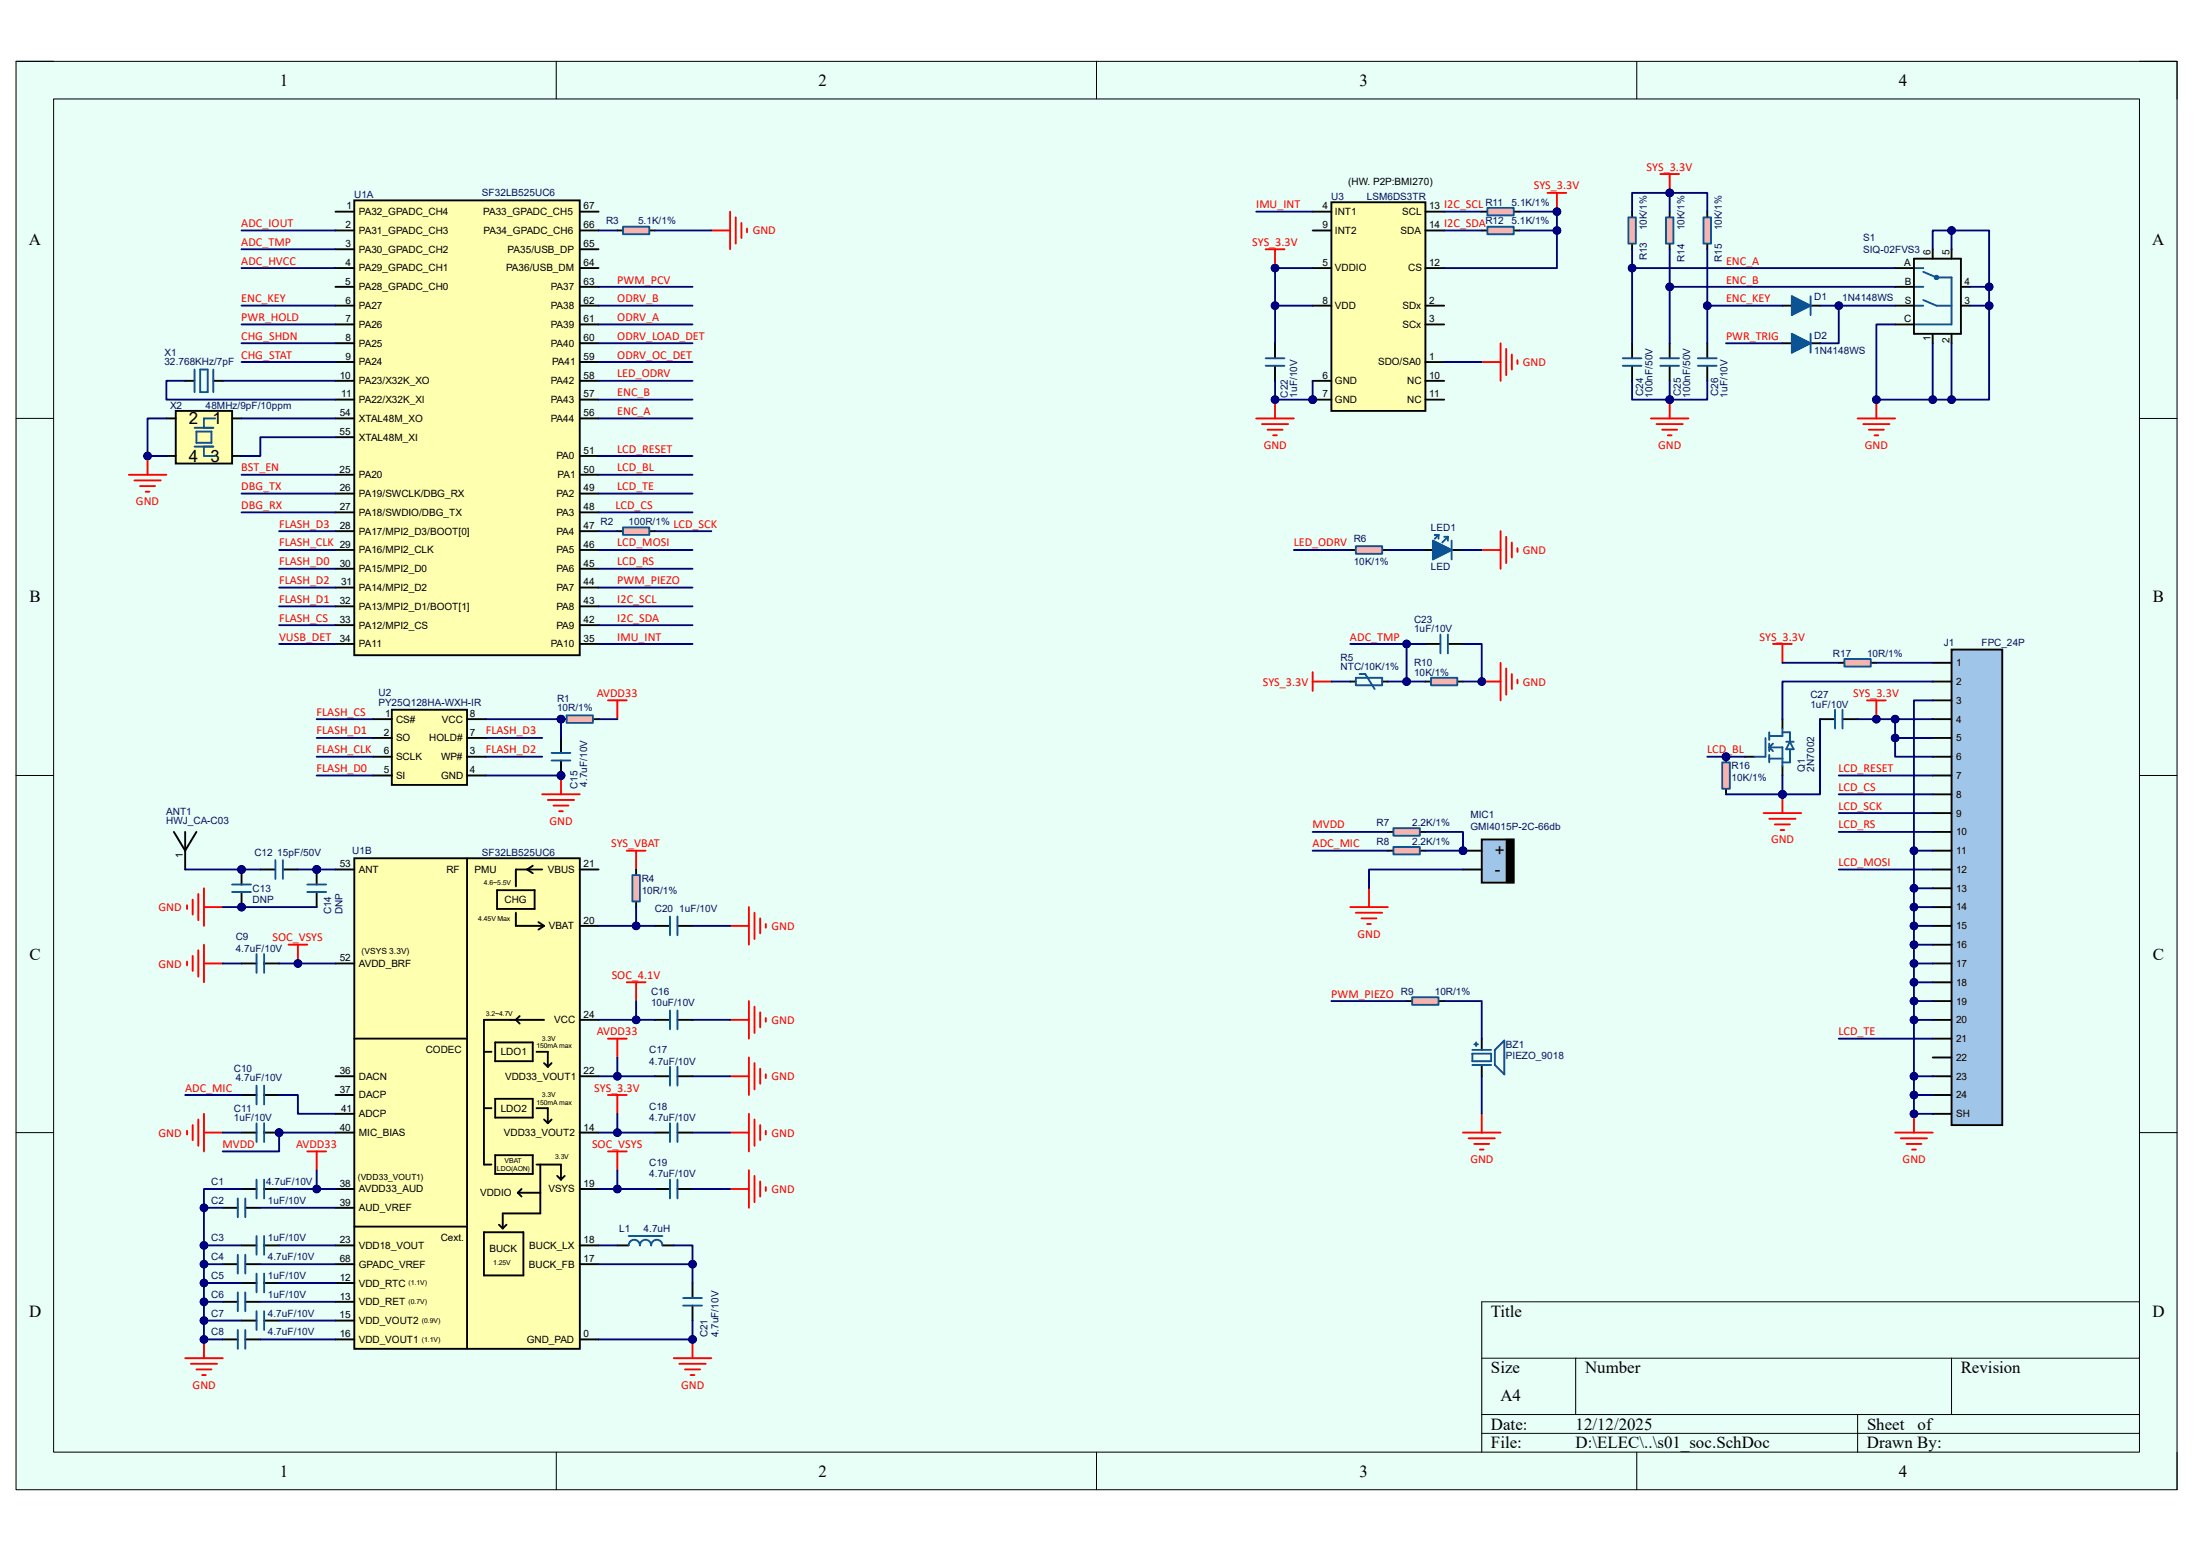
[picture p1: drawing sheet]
<svg xmlns="http://www.w3.org/2000/svg" width="297mm" height="210mm" viewBox="0 0 297 210" stroke-linecap="round" stroke-linejoin="round" font-family="sans-serif">
<defs><g id="words">
<g font-size="2.3">
<text x="37.9" y="11.6">1</text>
<text x="110.9" y="11.6">2</text>
<text x="184.1" y="11.6">3</text>
<text x="257.2" y="11.6">4</text>
<text x="3.9" y="33.2">A</text>
<text x="291.5" y="33.2">A</text>
<text x="25.6" y="57.4">2</text>
<text x="28.8" y="57.4">1</text>
<text x="25.6" y="62.5">4</text>
<text x="28.5" y="62.5">3</text>
<text x="4" y="81.6">B</text>
<text x="291.6" y="81.6">B</text>
<text x="202.4" y="116">+</text>
<text x="202.4" y="118.5">-</text>
<text x="4" y="130">C</text>
<text x="291.5" y="130">C</text>
<text x="3.9" y="178.3">D</text>
<text x="201.9" y="178.3">Title</text>
<text x="291.5" y="178.3">D</text>
<text x="201.9" y="185.9">Size</text>
<text x="214.7" y="185.9">Number</text>
<text x="265.6" y="185.9">Revision</text>
<text x="203.2" y="189.7">A4</text>
<text x="201.9" y="193.6">Date:</text>
<text x="201.9" y="196.1">File:</text>
<text x="213.4" y="193.6">12/12/2025</text>
<text x="213.4" y="196.1">D:\ELEC\..\s01_soc.SchDoc</text>
<text x="252.9" y="196.1">Drawn By:</text>
<text x="252.9" y="193.6">Sheet</text>
<text x="259.7" y="193.6">of</text>
<text x="37.9" y="199.9">1</text>
<text x="110.9" y="199.9">2</text>
<text x="184.1" y="199.9">3</text>
<text x="257.2" y="199.9">4</text>
</g>
<g font-size="1.7" fill="#f00">
<text x="223" y="23.1">SYS_3.3V</text>
<text x="170.1" y="28.2">IMU_INT</text>
<text x="195.6" y="28.2">I2C_SCL</text>
<text x="207.7" y="25.7">SYS_3.3V</text>
<text x="32.7" y="30.7">ADC_IOUT</text>
<text x="32.7" y="33.3">ADC_TMP</text>
<text x="32.7" y="35.9">ADC_HVCC</text>
<text x="101.9" y="31.8">GND</text>
<text x="169.6" y="33.3">SYS_3.3V</text>
<text x="195.6" y="30.7">I2C_SDA</text>
<text x="233.8" y="35.9">ENC_A</text>
<text x="32.7" y="40.9">ENC_KEY</text>
<text x="83.6" y="38.4">PWM_PCV</text>
<text x="83.6" y="40.9">ODRV_B</text>
<text x="233.8" y="40.9">ENC_KEY</text>
<text x="233.8" y="38.4">ENC_B</text>
<text x="32.7" y="43.5">PWR_HOLD</text>
<text x="32.7" y="46">CHG_SHDN</text>
<text x="83.6" y="46">ODRV_LOAD_DET</text>
<text x="83.6" y="43.5">ODRV_A</text>
<text x="233.8" y="46">PWR_TRIG</text>
<text x="32.7" y="48.6">CHG_STAT</text>
<text x="83.6" y="48.6">ODRV_OC_DET</text>
<text x="83.6" y="51.1">LED_ODRV</text>
<text x="83.6" y="53.6">ENC_B</text>
<text x="206.2" y="49.6">GND</text>
<text x="83.6" y="56.2">ENC_A</text>
<text x="32.7" y="63.8">BST_EN</text>
<text x="83.6" y="63.8">LCD_BL</text>
<text x="83.6" y="61.3">LCD_RESET</text>
<text x="171.2" y="60.8">GND</text>
<text x="224.6" y="60.8">GND</text>
<text x="252.6" y="60.8">GND</text>
<text x="18.4" y="68.4">GND</text>
<text x="32.7" y="68.9">DBG_RX</text>
<text x="32.7" y="66.4">DBG_TX</text>
<text x="37.8" y="71.5">FLASH_D3</text>
<text x="83.4" y="68.9">LCD_CS</text>
<text x="83.6" y="66.4">LCD_TE</text>
<text x="91.2" y="71.5">LCD_SCK</text>
<text x="37.8" y="76.5">FLASH_D0</text>
<text x="37.8" y="74">FLASH_CLK</text>
<text x="83.6" y="74">LCD_MOSI</text>
<text x="83.6" y="76.5">LCD_RS</text>
<text x="175.2" y="74">LED_ODRV</text>
<text x="206.2" y="75">GND</text>
<text x="37.8" y="81.7">FLASH_D1</text>
<text x="37.8" y="79.1">FLASH_D2</text>
<text x="83.6" y="79.1">PWM_PIEZO</text>
<text x="83.6" y="81.7">I2C_SCL</text>
<text x="37.8" y="84.2">FLASH_CS</text>
<text x="37.8" y="86.7">VUSB_DET</text>
<text x="83.6" y="84.2">I2C_SDA</text>
<text x="83.6" y="86.7">IMU_INT</text>
<text x="182.8" y="86.7">ADC_TMP</text>
<text x="238.3" y="86.7">SYS_3.3V</text>
<text x="80.8" y="94.4">AVDD33</text>
<text x="171" y="92.8">SYS_3.3V</text>
<text x="206.2" y="92.8">GND</text>
<text x="251" y="94.4">SYS_3.3V</text>
<text x="42.9" y="96.9">FLASH_CS</text>
<text x="42.9" y="99.4">FLASH_D1</text>
<text x="65.8" y="99.4">FLASH_D3</text>
<text x="42.9" y="104.6">FLASH_D0</text>
<text x="42.9" y="102">FLASH_CLK</text>
<text x="65.8" y="102">FLASH_D2</text>
<text x="231.2" y="102">LCD_BL</text>
<text x="249" y="107.1">LCD_CS</text>
<text x="249" y="104.6">LCD_RESET</text>
<text x="74.4" y="111.7">GND</text>
<text x="177.8" y="112.2">MVDD</text>
<text x="249" y="112.2">LCD_RS</text>
<text x="249" y="109.6">LCD_SCK</text>
<text x="82.8" y="114.7">SYS_VBAT</text>
<text x="177.8" y="114.7">ADC_MIC</text>
<text x="239.9" y="114.2">GND</text>
<text x="249" y="117.3">LCD_MOSI</text>
<text x="21.5" y="123.4">GND</text>
<text x="104.5" y="125.9">GND</text>
<text x="21.5" y="131">GND</text>
<text x="36.9" y="127.5">SOC_VSYS</text>
<text x="183.9" y="127">GND</text>
<text x="82.8" y="132.5">SOC_4.1V</text>
<text x="180.3" y="135.1">PWM_PIEZO</text>
<text x="80.8" y="140.2">AVDD33</text>
<text x="104.5" y="138.6">GND</text>
<text x="249" y="140.2">LCD_TE</text>
<text x="25.1" y="147.8">ADC_MIC</text>
<text x="80.5" y="147.8">SYS_3.3V</text>
<text x="104.5" y="146.3">GND</text>
<text x="21.5" y="153.9">GND</text>
<text x="30.1" y="155.4">MVDD</text>
<text x="40.1" y="155.4">AVDD33</text>
<text x="80.2" y="155.4">SOC_VSYS</text>
<text x="104.5" y="153.9">GND</text>
<text x="104.5" y="161.5">GND</text>
<text x="199.1" y="157.5">GND</text>
<text x="257.7" y="157.5">GND</text>
<text x="26.1" y="188">GND</text>
<text x="92.2" y="188">GND</text>
</g>
<g font-size="1.4">
<text x="46.9" y="28.4">1</text>
<text x="48.6" y="29.1">PA32_GPADC_CH4</text>
<text x="65.4" y="29.1">PA33_GPADC_CH5</text>
<text x="79" y="28.4">67</text>
<text x="179.1" y="28.4">4</text>
<text x="180.8" y="29.1">INT1</text>
<text x="182.6" y="25.1">(HW. P2P:BMI270)</text>
<text x="189.9" y="29.1">SCL</text>
<text x="193.5" y="28.4">13</text>
<text x="46.8" y="30.9">2</text>
<text x="46.8" y="33.4">3</text>
<text x="46.8" y="36">4</text>
<text x="48.6" y="31.7">PA31_GPADC_CH3</text>
<text x="48.6" y="34.2">PA30_GPADC_CH2</text>
<text x="65.5" y="31.7">PA34_GPADC_CH6</text>
<text x="68.7" y="34.2">PA35/USB_DP</text>
<text x="79" y="36">64</text>
<text x="79" y="33.4">65</text>
<text x="79" y="30.9">66</text>
<text x="179.1" y="36">5</text>
<text x="179.1" y="30.9">9</text>
<text x="180.8" y="31.7">INT2</text>
<text x="189.7" y="31.7">SDA</text>
<text x="193.5" y="36">12</text>
<text x="193.5" y="30.9">14</text>
<text x="257.9" y="36">A</text>
<text x="261.5" y="34.5" transform="rotate(-90 261.5 34.5)">6</text>
<text x="264" y="34.5" transform="rotate(-90 264 34.5)">5</text>
<text x="46.7" y="38.5">5</text>
<text x="46.8" y="41.1">6</text>
<text x="48.6" y="36.7">PA29_GPADC_CH1</text>
<text x="48.6" y="39.3">PA28_GPADC_CH0</text>
<text x="48.6" y="41.9">PA27</text>
<text x="68.5" y="36.7">PA36/USB_DM</text>
<text x="74.6" y="41.9">PA38</text>
<text x="74.6" y="39.3">PA37</text>
<text x="79" y="41.1">62</text>
<text x="79" y="38.5">63</text>
<text x="179.1" y="41.1">8</text>
<text x="180.8" y="36.7">VDDIO</text>
<text x="180.8" y="41.9">VDD</text>
<text x="189.9" y="41.9">SDx</text>
<text x="190.7" y="36.7">CS</text>
<text x="193.5" y="41.1">2</text>
<text x="258" y="38.5">B</text>
<text x="258" y="41.1">S</text>
<text x="266.1" y="41.1">3</text>
<text x="266.1" y="38.5">4</text>
<text x="46.8" y="43.6">7</text>
<text x="46.8" y="46.2">8</text>
<text x="48.6" y="44.4">PA26</text>
<text x="48.6" y="46.9">PA25</text>
<text x="74.6" y="46.9">PA40</text>
<text x="74.6" y="44.4">PA39</text>
<text x="79" y="46.2">60</text>
<text x="79" y="43.6">61</text>
<text x="189.9" y="44.4">SCx</text>
<text x="193.5" y="43.6">3</text>
<text x="257.9" y="43.6">C</text>
<text x="261.5" y="46.2" transform="rotate(-90 261.5 46.2)">1</text>
<text x="264" y="46.4" transform="rotate(-90 264 46.4)">2</text>
<text x="46" y="51.3">10</text>
<text x="46.2" y="53.8">11</text>
<text x="46.8" y="48.7">9</text>
<text x="48.6" y="49.5">PA24</text>
<text x="48.6" y="52">PA23/X32K_XO</text>
<text x="74.6" y="52">PA42</text>
<text x="74.8" y="49.5">PA41</text>
<text x="79" y="53.8">57</text>
<text x="79" y="51.3">58</text>
<text x="79" y="48.7">59</text>
<text x="179.1" y="51.3">6</text>
<text x="179.1" y="53.8">7</text>
<text x="180.8" y="52">GND</text>
<text x="186.6" y="49.5">SDO/SA0</text>
<text x="190.6" y="52">NC</text>
<text x="193.5" y="48.7">1</text>
<text x="193.5" y="51.3">10</text>
<text x="193.5" y="53.8">11</text>
<text x="46" y="58.9">55</text>
<text x="46" y="56.3">54</text>
<text x="48.6" y="54.6">PA22/X32K_XI</text>
<text x="48.6" y="57.1">XTAL48M_XO</text>
<text x="48.6" y="59.6">XTAL48M_XI</text>
<text x="74.6" y="57.1">PA44</text>
<text x="74.6" y="54.6">PA43</text>
<text x="79" y="56.3">56</text>
<text x="180.8" y="54.6">GND</text>
<text x="190.6" y="54.6">NC</text>
<text x="46" y="64">25</text>
<text x="48.6" y="64.8">PA20</text>
<text x="75.4" y="62.2">PA0</text>
<text x="75.5" y="64.8">PA1</text>
<text x="79" y="64">50</text>
<text x="79" y="61.4">51</text>
<text x="46" y="66.5">26</text>
<text x="46" y="69.1">27</text>
<text x="46" y="71.6">28</text>
<text x="48.6" y="67.3">PA19/SWCLK/DBG_RX</text>
<text x="48.6" y="69.8">PA18/SWDIO/DBG_TX</text>
<text x="75.4" y="69.8">PA3</text>
<text x="75.4" y="67.3">PA2</text>
<text x="79" y="71.6">47</text>
<text x="79" y="69.1">48</text>
<text x="79" y="66.5">49</text>
<text x="46" y="74.2">29</text>
<text x="46" y="76.7">30</text>
<text x="48.6" y="72.4">PA17/MPI2_D3/BOOT[0]</text>
<text x="48.6" y="74.9">PA16/MPI2_CLK</text>
<text x="48.6" y="77.5">PA15/MPI2_D0</text>
<text x="75.4" y="77.5">PA6</text>
<text x="75.4" y="74.9">PA5</text>
<text x="75.4" y="72.4">PA4</text>
<text x="79" y="76.7">45</text>
<text x="79" y="74.2">46</text>
<text x="46" y="81.8">32</text>
<text x="46.2" y="79.2">31</text>
<text x="48.6" y="80">PA14/MPI2_D2</text>
<text x="48.6" y="82.5">PA13/MPI2_D1/BOOT[1]</text>
<text x="75.4" y="82.5">PA8</text>
<text x="75.4" y="80">PA7</text>
<text x="79" y="81.8">43</text>
<text x="79" y="79.2">44</text>
<text x="46" y="84.4">33</text>
<text x="46" y="86.9">34</text>
<text x="48.6" y="85.1">PA12/MPI2_CS</text>
<text x="48.6" y="87.7">PA11</text>
<text x="74.6" y="87.7">PA10</text>
<text x="75.4" y="85.1">PA9</text>
<text x="79" y="86.9">35</text>
<text x="79" y="84.4">42</text>
<text x="264.9" y="90.2">1</text>
<text x="264.9" y="92.8">2</text>
<text x="264.9" y="95.3">3</text>
<text x="52" y="99.6">2</text>
<text x="52.2" y="97.1">1</text>
<text x="53.6" y="97.8">CS#</text>
<text x="53.6" y="100.4">SO</text>
<text x="58.1" y="100.4">HOLD#</text>
<text x="59.9" y="97.8">VCC</text>
<text x="63.6" y="99.6">7</text>
<text x="63.6" y="97.1">8</text>
<text x="264.9" y="97.8">4</text>
<text x="264.9" y="100.4">5</text>
<text x="52" y="104.7">5</text>
<text x="52" y="102.2">6</text>
<text x="53.6" y="105.5">SI</text>
<text x="53.6" y="102.9">SCLK</text>
<text x="59.7" y="102.9">WP#</text>
<text x="59.7" y="105.5">GND</text>
<text x="63.6" y="102.2">3</text>
<text x="63.6" y="104.7">4</text>
<text x="264.9" y="102.9">6</text>
<text x="264.9" y="105.5">7</text>
<text x="264.9" y="108">8</text>
<text x="264.9" y="110.6">9</text>
<text x="264.9" y="113.1">10</text>
<text x="24.8" y="116.2" transform="rotate(-90 24.8 116.2)">1</text>
<text x="46" y="117.4">53</text>
<text x="48.6" y="118.2">ANT</text>
<text x="60.5" y="118.2">RF</text>
<text x="64.3" y="118.2">PMU</text>
<text x="74.2" y="118.2">VBUS</text>
<text x="79" y="117.4">21</text>
<text x="264.9" y="115.7">11</text>
<text x="264.9" y="118.2">12</text>
<text x="68.3" y="122.3">CHG</text>
<text x="74.3" y="125.8">VBAT</text>
<text x="79" y="125.1">20</text>
<text x="264.9" y="120.7">13</text>
<text x="264.9" y="123.3">14</text>
<text x="264.9" y="125.8">15</text>
<text x="46" y="130.2">52</text>
<text x="48.6" y="130.9">AVDD_BRF</text>
<text x="264.9" y="128.4">16</text>
<text x="264.9" y="130.9">17</text>
<text x="79" y="137.8">24</text>
<text x="264.9" y="133.5">18</text>
<text x="264.9" y="136">19</text>
<text x="57.7" y="142.6">CODEC</text>
<text x="67.8" y="142.9">LDO1</text>
<text x="75.1" y="138.6">VCC</text>
<text x="264.9" y="138.6">20</text>
<text x="264.9" y="141.1">21</text>
<text x="264.9" y="143.6">22</text>
<text x="46" y="145.4">36</text>
<text x="46" y="148">37</text>
<text x="48.6" y="146.2">DACN</text>
<text x="48.6" y="148.7">DACP</text>
<text x="68.4" y="146.2">VDD33_VOUT1</text>
<text x="79" y="145.4">22</text>
<text x="264.9" y="146.2">23</text>
<text x="264.9" y="148.7">24</text>
<text x="46" y="153.1">40</text>
<text x="46.2" y="150.5">41</text>
<text x="48.6" y="153.8">MIC_BIAS</text>
<text x="48.6" y="151.3">ADCP</text>
<text x="67.8" y="150.5">LDO2</text>
<text x="68.2" y="153.8">VDD33_VOUT2</text>
<text x="79" y="153.1">14</text>
<text x="264.9" y="151.3">SH</text>
<text x="46" y="160.7">38</text>
<text x="48.6" y="161.5">AVDD33_AUD</text>
<text x="65" y="162">VDDIO</text>
<text x="74.3" y="161.5">VSYS</text>
<text x="79" y="160.7">19</text>
<text x="46" y="163.2">39</text>
<text x="48.6" y="164">AUD_VREF</text>
<text x="46" y="173.4">12</text>
<text x="46" y="168.3">23</text>
<text x="46" y="170.9">68</text>
<text x="48.6" y="169.1">VDD18_VOUT</text>
<text x="48.6" y="171.7">GPADC_VREF</text>
<text x="59.7" y="168.1">Cext.</text>
<text x="66.3" y="169.6">BUCK</text>
<text x="71.6" y="171.7">BUCK_FB</text>
<text x="71.7" y="169.1">BUCK_LX</text>
<text x="79" y="170.9">17</text>
<text x="79" y="168.3">18</text>
<text x="46" y="178.5">15</text>
<text x="46" y="176">13</text>
<text x="48.6" y="174.2">VDD_RTC</text>
<text x="48.6" y="176.7">VDD_RET</text>
<text x="48.6" y="179.3">VDD_VOUT2</text>
<text x="46" y="181.1">16</text>
<text x="48.6" y="181.8">VDD_VOUT1</text>
<text x="71.3" y="181.8">GND_PAD</text>
<text x="79" y="181.1">0</text>
</g>
<g font-size="1.4" fill="#000080">
<text x="48" y="26.8">U1A</text>
<text x="65.3" y="26.6">SF32LB525UC6</text>
<text x="180.3" y="27.1">U3</text>
<text x="185.1" y="27.1">LSM6DS3TR</text>
<text x="201.2" y="27.9">R11</text>
<text x="204.7" y="27.9">5.1K/1%</text>
<text x="82.1" y="30.4">R3</text>
<text x="86.4" y="30.4">5.1K/1%</text>
<text x="201.2" y="30.4">R12</text>
<text x="204.7" y="30.4">5.1K/1%</text>
<text x="223.1" y="35.3" transform="rotate(-90 223.1 35.3)">R13</text>
<text x="223.1" y="31.2" transform="rotate(-90 223.1 31.2)">10K/1%</text>
<text x="228.1" y="35.5" transform="rotate(-90 228.1 35.5)">R14</text>
<text x="228.1" y="31.2" transform="rotate(-90 228.1 31.2)">10K/1%</text>
<text x="233.2" y="35.5" transform="rotate(-90 233.2 35.5)">R15</text>
<text x="233.2" y="31.2" transform="rotate(-90 233.2 31.2)">10K/1%</text>
<text x="252.3" y="32.7">S1</text>
<text x="252.3" y="34.2">SIQ-02FVS3</text>
<text x="245.7" y="40.6">D1</text>
<text x="249.5" y="40.8">1N4148WS</text>
<text x="245.7" y="45.9">D2</text>
<text x="245.7" y="48">1N4148WS</text>
<text x="22.3" y="48.2">X1</text>
<text x="22.3" y="49.5">32.768KHz/7pF</text>
<text x="174.4" y="53.8" transform="rotate(-90 174.4 53.8)">C22</text>
<text x="175.7" y="53.8" transform="rotate(-90 175.7 53.8)">1uF/10V</text>
<text x="222.5" y="53.6" transform="rotate(-90 222.5 53.6)">C24</text>
<text x="223.8" y="53.8" transform="rotate(-90 223.8 53.8)">100nF/50V</text>
<text x="227.6" y="53.6" transform="rotate(-90 227.6 53.6)">C25</text>
<text x="228.9" y="53.8" transform="rotate(-90 228.9 53.8)">100nF/50V</text>
<text x="232.7" y="53.6" transform="rotate(-90 232.7 53.6)">C26</text>
<text x="234" y="53.8" transform="rotate(-90 234 53.8)">1uF/10V</text>
<text x="23" y="55.3">X2</text>
<text x="27.9" y="55.3">48MHz/9pF/10ppm</text>
<text x="81.3" y="71.1">R2</text>
<text x="85.1" y="71.1">100R/1%</text>
<text x="193.8" y="71.9">LED1</text>
<text x="183.3" y="73.4">R6</text>
<text x="183.3" y="76.5">10K/1%</text>
<text x="193.8" y="77.2">LED</text>
<text x="181.6" y="89.5">R5</text>
<text x="191.5" y="84.4">C23</text>
<text x="191.5" y="85.6">1uF/10V</text>
<text x="248.2" y="88.9">R17</text>
<text x="252.9" y="88.9">10R/1%</text>
<text x="263.3" y="87.4">J1</text>
<text x="268.4" y="87.4">FPC_24P</text>
<text x="51.3" y="94.3">U2</text>
<text x="51.3" y="95.5">PY25Q128HA-WXH-IR</text>
<text x="75.4" y="95">R1</text>
<text x="181.6" y="90.7">NTC/10K/1%</text>
<text x="191.5" y="90.2">R10</text>
<text x="191.5" y="91.5">10K/1%</text>
<text x="245.2" y="94.5">C27</text>
<text x="245.2" y="95.8">1uF/10V</text>
<text x="75.4" y="96.3">10R/1%</text>
<text x="78.2" y="106.8" transform="rotate(-90 78.2 106.8)">C15</text>
<text x="79.5" y="106.5" transform="rotate(-90 79.5 106.5)">4.7uF/10V</text>
<text x="234.5" y="104.2">R16</text>
<text x="234.5" y="105.7">10K/1%</text>
<text x="244.4" y="104.5" transform="rotate(-90 244.4 104.5)">Q1</text>
<text x="245.7" y="104.5" transform="rotate(-90 245.7 104.5)">2N7002</text>
<text x="22.5" y="110.3">ANT1</text>
<text x="22.5" y="111.6">HWJ_CA-C03</text>
<text x="186.4" y="111.8">R7</text>
<text x="191.3" y="111.8">2.2K/1%</text>
<text x="199.1" y="110.8">MIC1</text>
<text x="199.1" y="112.4">GMI4015P-2C-66db</text>
<text x="34.5" y="115.9">C12 15pF/50V</text>
<text x="47.7" y="115.7">U1B</text>
<text x="65.3" y="115.9">SF32LB525UC6</text>
<text x="86.9" y="119.5">R4</text>
<text x="186.4" y="114.4">R8</text>
<text x="191.3" y="114.4">2.2K/1%</text>
<text x="34.2" y="120.7">C13</text>
<text x="34.2" y="122.3">DNP</text>
<text x="44.9" y="123.8" transform="rotate(-90 44.9 123.8)">C14</text>
<text x="46.4" y="123.8" transform="rotate(-90 46.4 123.8)">DNP</text>
<text x="86.9" y="121">10R/1%</text>
<text x="88.7" y="123.5">C20 1uF/10V</text>
<text x="31.9" y="127.3">C9</text>
<text x="31.9" y="128.9">4.7uF/10V</text>
<text x="88.2" y="134.7">C16</text>
<text x="88.2" y="136.3">10uF/10V</text>
<text x="189.7" y="134.7">R9</text>
<text x="194.3" y="134.7">10R/1%</text>
<text x="87.9" y="142.6">C17</text>
<text x="204" y="141.9">BZ1</text>
<text x="204" y="143.4">PIEZO_9018</text>
<text x="31.7" y="145.2">C10</text>
<text x="31.9" y="146.4">4.7uF/10V</text>
<text x="87.9" y="144.1">4.7uF/10V</text>
<text x="31.7" y="150.5">C11</text>
<text x="31.7" y="151.8">1uF/10V</text>
<text x="87.9" y="150.3">C18</text>
<text x="87.9" y="151.8">4.7uF/10V</text>
<text x="28.6" y="160.4">C1</text>
<text x="36" y="160.4">4.7uF/10V</text>
<text x="87.9" y="157.9">C19</text>
<text x="87.9" y="159.4">4.7uF/10V</text>
<text x="28.6" y="163">C2</text>
<text x="36.3" y="163">1uF/10V</text>
<text x="83.9" y="166.8">L1</text>
<text x="87.2" y="166.8">4.7uH</text>
<text x="28.6" y="168.1">C3</text>
<text x="28.6" y="170.6">C4</text>
<text x="28.6" y="173.2">C5</text>
<text x="36.3" y="168.1">1uF/10V</text>
<text x="36.3" y="170.6">4.7uF/10V</text>
<text x="36.3" y="173.2">1uF/10V</text>
<text x="28.6" y="175.7">C6</text>
<text x="28.6" y="178.3">C7</text>
<text x="36.3" y="175.7">1uF/10V</text>
<text x="36.3" y="178.3">4.7uF/10V</text>
<text x="28.6" y="180.8">C8</text>
<text x="36.3" y="180.8">4.7uF/10V</text>
<text x="95.8" y="181.1" transform="rotate(-90 95.8 181.1)">C21</text>
<text x="97.3" y="181.1" transform="rotate(-90 97.3 181.1)">4.7uF/10V</text>
</g>
<g font-size="1.1">
<text x="49" y="129.2">(VSYS 3.3V)</text>
<text x="48.5" y="159.7">(VDD33_VOUT1)</text>
</g>
<g font-size=".9">
<text x="65.5" y="119.8">4.6~5.5V</text>
<text x="64.8" y="124.7">4.45V Max</text>
<text x="65.8" y="137.6">3.2~4.7V</text>
<text x="72.6" y="141.9">150mA max</text>
<text x="73.4" y="140.9">3.3V</text>
<text x="72.6" y="149.6">150mA max</text>
<text x="73.4" y="148.6">3.3V</text>
<text x="67.3" y="158.5">LDO(AON)</text>
<text x="68.3" y="157.5">VBAT</text>
<text x="75.2" y="157">3.3V</text>
<text x="66.8" y="171.2">1.25V</text>
<text x="55.3" y="174">(1.1V)</text>
<text x="55.3" y="176.6">(0.7V)</text>
<text x="57.1" y="179.1">(0.9V)</text>
<text x="57.1" y="181.7">(1.1V)</text>
</g>
</g></defs>
<path d="M2.2 8.3h292.7v193.4h-292.7z" fill-rule="evenodd" fill="#e7fff6"/>
<path d="M2.2 8.3h292.7v193.4h-292.7z" fill="none" stroke="#000" stroke-width=".14"/>
<path d="M7.3 13.4h282.5v183.2h-282.5z" fill-rule="evenodd" fill="#e7fff6"/>
<g fill="none" stroke="#000" stroke-width=".14">
<path d="M2.2 8.3h5.1M7.3 13.4h282.5v183.2h-282.5zM75.3 8.3v5.1M148.5 8.3v5.1M221.7 8.3v5.1M289.8 8.3h5.1v5.1M2.2 56.7h5.1M289.8 56.7h5.1M2.2 105h5.1M289.8 105h5.1M2.2 153.4h5.1M289.8 153.4h5.1"/>
<path d="M289.8 176.3h-89.1v20.3M75.3 196.6v5.1M148.5 196.6v5.1M200.7 183.9h89.1M200.7 191.5h89.1M200.7 194.1h89.1M213.4 183.9v7.6M221.7 196.6v5.1M251.6 191.5v5.1M264.3 183.9v7.6M294.9 196.6v5.1"/>
</g>
<path d="M48 27.1h30.5v61.6h-30.5z" fill-rule="evenodd" fill="#ffffb0"/>
<g fill="none" stroke="#000" stroke-width=".25">
<path d="M45.4 28.7h2.6M45.4 31.2h2.6M45.4 33.8h2.6M45.4 36.3h2.6M45.4 38.8h2.6M48 27.1h30.5v61.6h-30.5zM78.5 28.7h2.6M78.5 31.2h2.6M78.5 33.8h2.6M78.5 36.3h2.6M78.5 38.8h2.6M45.4 41.4h2.6"/>
<path d="M45.4 43.9h2.6M45.4 46.5h2.6M45.4 49h2.6M45.4 51.6h2.6M45.4 54.1h2.6M45.4 56.7h2.6M45.4 59.2h2.6M78.5 41.4h2.6M78.5 43.9h2.6M78.5 46.5h2.6M78.5 49h2.6M78.5 51.6h2.6"/>
<path d="M78.5 54.1h2.6M78.5 56.7h2.6M45.4 64.3h2.6M45.4 66.8h2.6M45.4 69.4h2.6M45.4 71.9h2.6M45.4 74.5h2.6M45.4 77h2.6M45.4 79.6h2.6M78.5 64.3h2.6M78.5 66.8h2.6M78.5 69.4h2.6"/>
<path d="M78.5 71.9h2.6M78.5 74.5h2.6M78.5 77h2.6M78.5 79.6h2.6M78.5 61.7h2.6M45.4 82.1h2.6M45.4 84.6h2.6M45.4 87.2h2.6M78.5 82.1h2.6M78.5 84.6h2.6M78.5 87.2h2.6"/>
</g>
<path d="M48 116.2h30.5v66.4h-30.5z" fill-rule="evenodd" fill="#ffffb0"/>
<g fill="none" stroke="#000" stroke-width=".25">
<path d="M45.4 117.7h2.6M48 116.2h30.5v66.4h-30.5zM63.3 116.2v66.4M72.2 117.2l-.8 .5 .8 .5M73.4 117.7h-3.5v2.3M78.5 117.7h2.6M45.4 130.5h2.6M67.3 120.5h5.1v2.6h-5.1zM69.9 123.6v1.8h3.8M70.4 137.6l-.5 .5 .5 .5M72.9 124.9l.8 .5M73.7 138.1h-8.2v19.6h1.1"/>
<path d="M73.7 125.4l-.8 .5M78.5 125.4h2.6M78.5 138.1h2.6M45.4 153.4h2.6M45.4 145.7h2.6M45.4 148.3h2.6M45.4 150.8h2.6M48 140.6h15.3M65.5 142.4h1.1M65.5 150.1h1.1M67.1 141.1h5.1v2.6h-5.1zM67.1 148.8h5.1v2.5h-5.1z"/>
<path d="M67.1 156.4h5.1v2.6h-5.1zM72.7 142.4h1.5v2.1M72.7 150.1h1.5v2M72.7 157.7h3.3v2M73.2 157.7v6.6h-5.1v2M73.7 143.9l.5 .6M73.7 151.6l.5 .5M74.7 143.9l-.5 .6M74.7 151.6l-.5 .5M75.5 159.2l.5 .5M76.5 159.2l-.5 .5M78.5 153.4h2.6"/>
<path d="M78.5 145.7h2.6M45.4 173.7h2.6M45.4 176.3h2.6M45.4 178.8h2.6M45.4 171.2h2.6M45.4 168.6h2.6M45.4 161h2.6M45.4 163.5h2.6M48 166.1h15.3M65.5 166.9h5.4v5.8h-5.4zM67.6 165.8l.5 .5M68.6 165.8l-.5 .5"/>
<path d="M70.1 161.5h3.1M70.1 161.5l.5 .5M70.6 161l-.5 .5M78.5 171.2h2.6M78.5 168.6h2.6M78.5 161h2.6M45.4 181.4h2.6M78.5 181.4h2.6"/>
</g>
<circle cx="42.9" cy="117.7" r=".51" fill="#000080"/>
<circle cx="42.9" cy="117.7" r=".51" fill="none" stroke="#000080" stroke-width=".14"/>
<path d="M42.9 117.7v2.1M42.9 120.8v2" fill="none" stroke="#000" stroke-width=".25"/>
<circle cx="42.9" cy="117.7" r=".51" fill="#000080"/>
<circle cx="42.9" cy="117.7" r=".51" fill="none" stroke="#000080" stroke-width=".14"/>
<path d="M37.3 116.5v2.5M38.3 116.5v2.5M41.6 119.8h2.6M41.6 120.8h2.6" fill="none" stroke="#0b5394" stroke-width=".25"/>
<path d="M35.3 117.7h2M38.3 117.7h2" fill="none" stroke="#000" stroke-width=".25"/>
<circle cx="32.7" cy="117.7" r=".51" fill="#000080"/>
<circle cx="32.7" cy="117.7" r=".51" fill="none" stroke="#000080" stroke-width=".14"/>
<circle cx="32.7" cy="122.8" r=".51" fill="#000080"/>
<circle cx="32.7" cy="122.8" r=".51" fill="none" stroke="#000080" stroke-width=".14"/>
<path d="M32.7 117.7v2.1" fill="none" stroke="#000" stroke-width=".25"/>
<circle cx="32.7" cy="117.7" r=".51" fill="#000080"/>
<circle cx="32.7" cy="117.7" r=".51" fill="none" stroke="#000080" stroke-width=".14"/>
<path d="M32.7 120.8v2" fill="none" stroke="#000" stroke-width=".25"/>
<circle cx="32.7" cy="122.8" r=".51" fill="#000080"/>
<circle cx="32.7" cy="122.8" r=".51" fill="none" stroke="#000080" stroke-width=".14"/>
<path d="M31.4 119.8h2.6M31.4 120.8h2.6" fill="none" stroke="#0b5394" stroke-width=".25"/>
<path d="M23.5 112.6l1.6 2.6 1.5-2.6M25.1 112.6v5.1" fill="none" stroke="#000" stroke-width=".25"/>
<path d="M25.3 122.6v.5M26.1 121.8v2M26.9 121v3.6M27.6 120.3v5.1M27.6 122.8h2.6M39.1 127.9h2.5M40.3 127.9v2.6" fill="none" stroke="#f00" stroke-width=".25"/>
<circle cx="40.3" cy="130.5" r=".51" fill="#000080"/>
<circle cx="40.3" cy="130.5" r=".51" fill="none" stroke="#000080" stroke-width=".14"/>
<g fill="none" stroke="#000" stroke-width=".25">
<path d="M32.7 130.5h2M35.8 130.5h2M88.7 138.1h2M91.8 138.1h2M88.7 145.7h2M88.7 153.4h2M91.8 145.7h2M91.8 153.4h2M83.6 168.6h1.5M88.7 161h2M89.7 168.6h1.5M91.8 161h2"/>
<path d="M93.8 173.7v2.1M93.8 176.8v2"/>
</g>
<g fill="none" stroke="#0b5394" stroke-width=".25">
<path d="M34.7 129.2v2.5M35.8 129.2v2.5M90.7 136.8v2.6M91.8 136.8v2.6M90.7 144.5v2.5M90.7 152.1v2.5M90.7 159.7v2.6M91.8 144.5v2.5M91.8 152.1v2.5M91.8 159.7v2.6M85.1 168.6a.76 .76 0 0 1 .8-.7 .76 .76 0 0 1 .8 .7M85.1 167.4h4.6"/>
<path d="M86.7 168.6a.76 .76 0 0 1 .7-.7 .76 .76 0 0 1 .8 .7 .76 .76 0 0 1 .8-.7 .76 .76 0 0 1 .7 .7M92.5 176.8h2.6M92.5 175.8h2.6"/>
</g>
<g fill="none" stroke="#f00" stroke-width=".25">
<path d="M25.3 130.2v.5M26.1 129.4v2.1M26.9 128.7v3.5M27.6 127.9v5.1M27.6 130.5h2.6M98.9 138.1h2.5M101.4 135.6v5M102.2 136.3v3.6M103 137.1v2M103.7 137.8v.6M82.3 155.9h2.6M83.6 155.9v2.6"/>
<path d="M91.2 183.9h5.1M92 184.7h3.6M92.8 185.4h2M93.5 186.2h.5M93.8 181.4v2.5"/>
</g>
<circle cx="93.8" cy="181.4" r=".51" fill="#000080"/>
<circle cx="93.8" cy="181.4" r=".51" fill="none" stroke="#000080" stroke-width=".14"/>
<g fill="none" stroke="#f00" stroke-width=".25">
<path d="M84.9 133h2.5M86.2 133v2.6M41.6 155.9h2.6M42.9 155.9v2.6M82.3 140.6h2.6M83.6 140.6v2.6M98.9 145.7h2.5M98.9 153.4h2.5M101.4 143.2v5.1M101.4 150.8v5.1M101.4 158.5v5M102.2 143.9v3.6"/>
<path d="M102.2 151.6v3.5M102.2 159.2v3.6M103 144.7v2M103 152.3v2.1M103 160v2M103.7 145.5v.5M103.7 153.1v.5M98.9 161h2.5M103.7 160.7v.6M25.1 183.9h5.1M25.8 184.7h3.6M26.6 185.4h2"/>
<path d="M27.4 186.2h.5M27.6 181.4v2.5"/>
</g>
<g fill="none" stroke="#000" stroke-width=".25">
<path d="M30.2 163.5h2M30.2 171.2h2M30.2 176.3h2M32.7 161h2M32.7 168.6h2M32.7 173.7h2M32.7 178.8h2M33.2 163.5h2.1M33.2 171.2h2.1M33.2 176.3h2.1M35.8 161h2M35.8 168.6h2"/>
<path d="M35.8 173.7h2M35.8 178.8h2M30.2 181.4h2M33.2 181.4h2.1"/>
</g>
<g fill="none" stroke="#0b5394" stroke-width=".25">
<path d="M34.7 159.7v2.6M35.8 159.7v2.6M32.2 162.3v2.5M32.2 169.9v2.6M32.2 175v2.5M33.2 162.3v2.5M33.2 169.9v2.6M33.2 175v2.5M34.7 167.4v2.5M34.7 172.5v2.5M34.7 177.5v2.6M35.8 167.4v2.5"/>
<path d="M35.8 172.5v2.5M35.8 177.5v2.6M32.2 180.1v2.5M33.2 180.1v2.5"/>
</g>
<circle cx="27.6" cy="181.4" r=".51" fill="#000080"/>
<circle cx="27.6" cy="181.4" r=".51" fill="none" stroke="#000080" stroke-width=".14"/>
<circle cx="37.8" cy="153.4" r=".51" fill="#000080"/>
<circle cx="37.8" cy="153.4" r=".51" fill="none" stroke="#000080" stroke-width=".14"/>
<path d="M32.7 153.4h2M35.8 153.4h2" fill="none" stroke="#000" stroke-width=".25"/>
<circle cx="37.8" cy="153.4" r=".51" fill="#000080"/>
<circle cx="37.8" cy="153.4" r=".51" fill="none" stroke="#000080" stroke-width=".14"/>
<path d="M34.7 147v2.5M34.7 152.1v2.5M35.8 147v2.5M35.8 152.1v2.5" fill="none" stroke="#0b5394" stroke-width=".25"/>
<path d="M25.3 153.1v.5M26.1 152.3v2.1M26.9 151.6v3.5M27.6 150.8v5.1M27.6 153.4h2.6" fill="none" stroke="#f00" stroke-width=".25"/>
<path d="M83.6 31.2h.8M87.9 31.2h.8M32.7 148.3h2M35.8 148.3h2" fill="none" stroke="#000" stroke-width=".25"/>
<path d="M84.4 30.7h3.5v1h-3.5z" fill-rule="evenodd" fill="#ffafaf"/>
<path d="M84.4 30.7h3.5v1h-3.5zM26.3 50v3.1M27.1 50h1v3.1h-1zM28.9 50v3.1" fill="none" stroke="#0b5394" stroke-width=".25"/>
<path d="M96.3 31.2h2.6M98.9 28.7v5.1M99.6 29.4v3.6M100.4 30.2v2M101.2 31v.5" fill="none" stroke="#f00" stroke-width=".25"/>
<path d="M25.1 51.6h1.2M28.9 51.6h1.3" fill="none" stroke="#000" stroke-width=".25"/>
<path d="M23.8 55.6h7.6v7.2h-7.6z" fill-rule="evenodd" fill="#ffffb0"/>
<path d="M22.5 56.7h1.3M23.8 55.6h7.6v7.2h-7.6zM31.4 56.7h1.3M22.5 61.7h1.3M31.4 61.7h1.3" fill="none" stroke="#000" stroke-width=".25"/>
<path d="M26.3 57.9h2.6M26.6 58.4h2v1.6h-2zM29.1 56.7h-1.5v1.2M26.3 60.5h2.6M27.6 60.5v1.2h1.5" fill="none" stroke="#0b5394" stroke-width=".25"/>
<path d="M17.4 64.3h5.1M18.2 65.1h3.6M19 65.8h2M19.7 66.6h.5M20 61.7v2.6" fill="none" stroke="#f00" stroke-width=".25"/>
<circle cx="20" cy="61.7" r=".51" fill="#000080"/>
<circle cx="20" cy="61.7" r=".51" fill="none" stroke="#000080" stroke-width=".14"/>
<circle cx="198.1" cy="115.2" r=".51" fill="#000080"/>
<circle cx="198.1" cy="115.2" r=".51" fill="none" stroke="#000080" stroke-width=".14"/>
<path d="M200.7 113.7h4.3v5.8h-4.3z" fill-rule="evenodd" fill="#9fc5e8"/>
<path d="M198.1 115.2h2.6M200.7 113.7h4.3v5.8h-4.3z" fill="none" stroke="#000" stroke-width=".25"/>
<circle cx="198.1" cy="115.2" r=".51" fill="#000080"/>
<circle cx="198.1" cy="115.2" r=".51" fill="none" stroke="#000080" stroke-width=".14"/>
<path d="M188 112.6h.7M192.3 112.6h.8M198.1 117.7h2.6" fill="none" stroke="#000" stroke-width=".25"/>
<path d="M204 113.7h1v5.8h-1z" fill-rule="evenodd" fill="#000"/>
<path d="M204 113.7h1v5.8h-1z" fill="none" stroke="#000" stroke-width=".14"/>
<path d="M188.7 112.1h3.6v1.1h-3.6z" fill-rule="evenodd" fill="#ffafaf"/>
<path d="M188.7 112.1h3.6v1.1h-3.6z" fill="none" stroke="#0b5394" stroke-width=".25"/>
<path d="M188 115.2h.7M192.3 115.2h.8" fill="none" stroke="#000" stroke-width=".25"/>
<path d="M188.7 114.7h3.6v1h-3.6z" fill-rule="evenodd" fill="#ffafaf"/>
<path d="M188.7 114.7h3.6v1h-3.6z" fill="none" stroke="#0b5394" stroke-width=".25"/>
<path d="M182.9 122.8h5.1M183.6 123.6h3.6M184.4 124.4h2M185.2 125.1h.5M185.4 120.3v2.5" fill="none" stroke="#f00" stroke-width=".25"/>
<path d="M83.6 71.9h.8M87.9 71.9h.8" fill="none" stroke="#000" stroke-width=".25"/>
<path d="M84.4 71.4h3.5v1h-3.5z" fill-rule="evenodd" fill="#ffafaf"/>
<path d="M84.4 71.4h3.5v1h-3.5z" fill="none" stroke="#0b5394" stroke-width=".25"/>
<path d="M264.3 88h6.9v64.3h-6.9z" fill-rule="evenodd" fill="#9fc5e8"/>
<g fill="none" stroke="#000" stroke-width=".25">
<path d="M249 89.7h.8M253.4 89.7h.7M261.8 89.7h2.5M261.8 92.3h2.5M261.8 94.8h2.5M261.8 97.4h2.5M261.8 99.9h2.5M264.3 88h6.9v64.3h-6.9zM261.8 102.5h2.5M261.8 105h2.5M261.8 107.6h2.5M261.8 110.1h2.5"/>
<path d="M261.8 112.6h2.5M261.8 115.2h2.5M261.8 117.7h2.5M261.8 120.3h2.5M261.8 122.8h2.5M261.8 125.4h2.5M261.8 127.9h2.5M261.8 130.5h2.5M261.8 133h2.5M261.8 135.6h2.5M261.8 138.1h2.5M261.8 140.6h2.5"/>
<path d="M261.8 143.2h2.5M261.8 145.7h2.5M261.8 148.3h2.5M261.8 150.8h2.5"/>
</g>
<path d="M249.8 89.2h3.6v1.1h-3.6z" fill-rule="evenodd" fill="#ffafaf"/>
<path d="M248.5 96.1v2.5M249.5 96.1v2.5M249.8 89.2h3.6v1.1h-3.6z" fill="none" stroke="#0b5394" stroke-width=".25"/>
<path d="M246.5 97.4h2M249.5 97.4h2.1" fill="none" stroke="#000" stroke-width=".25"/>
<path d="M256.7 153.4h5.1M257.4 154.1h3.6M258.2 154.9h2M259 155.7h.5M259.2 150.8v2.6" fill="none" stroke="#f00" stroke-width=".25"/>
<circle cx="259.2" cy="150.8" r=".51" fill="#000080"/>
<circle cx="259.2" cy="150.8" r=".51" fill="none" stroke="#000080" stroke-width=".14"/>
<path d="M241.4 97.4v1.2M236.3 102.5h1.3M241.4 103.7v1.3" fill="none" stroke="#000" stroke-width=".25"/>
<g fill="none" stroke="#0b5394" stroke-width=".25">
<path d="M239.1 99.9v2.6h-1.5M239.6 99.2v1M241.4 98.6v1.1h-1.8M241.4 99.2h1v1.2M239.6 101.2h1.8v2.5M239.6 102.7h1.8M239.6 100.7v1M239.6 102.2v1M239.6 101.2l.5 .5M240.1 100.7l-.5 .5M241.9 100.4h1M242.4 100.4l.5 1.1h-1z"/>
<path d="M242.4 101.5v1.7h-1"/>
</g>
<path d="M238.9 110.1h5M239.6 110.9h3.6M240.4 111.6h2M241.2 112.4h.5M241.4 107.6v2.5" fill="none" stroke="#f00" stroke-width=".25"/>
<circle cx="241.4" cy="107.6" r=".51" fill="#000080"/>
<circle cx="241.4" cy="107.6" r=".51" fill="none" stroke="#000080" stroke-width=".14"/>
<circle cx="233.8" cy="102.5" r=".51" fill="#000080"/>
<circle cx="233.8" cy="102.5" r=".51" fill="none" stroke="#000080" stroke-width=".14"/>
<path d="M233.8 102.5v.7" fill="none" stroke="#000" stroke-width=".25"/>
<circle cx="233.8" cy="102.5" r=".51" fill="#000080"/>
<circle cx="233.8" cy="102.5" r=".51" fill="none" stroke="#000080" stroke-width=".14"/>
<path d="M233.8 106.8v.8" fill="none" stroke="#000" stroke-width=".25"/>
<path d="M233.3 103.2h1v3.6h-1z" fill-rule="evenodd" fill="#ffafaf"/>
<path d="M233.3 103.2h1v3.6h-1z" fill="none" stroke="#0b5394" stroke-width=".25"/>
<path d="M82.3 148.3h2.6M83.6 148.3v2.5" fill="none" stroke="#f00" stroke-width=".25"/>
<path d="M53.1 96.1h10.2v10.2h-10.2z" fill-rule="evenodd" fill="#ffffb0"/>
<path d="M50.5 97.4h2.6M50.5 99.9h2.6M53.1 96.1h10.2v10.2h-10.2zM63.3 97.4h2.5M63.3 99.9h2.5M50.5 102.5h2.6M50.5 105h2.6M63.3 102.5h2.5M63.3 105h2.5" fill="none" stroke="#000" stroke-width=".25"/>
<path d="M73.4 107.6h5.1M74.2 108.3h3.6M75 109.1h2M75.7 109.8h.5M76 105v2.6" fill="none" stroke="#f00" stroke-width=".25"/>
<circle cx="76" cy="105" r=".51" fill="#000080"/>
<circle cx="76" cy="105" r=".51" fill="none" stroke="#000080" stroke-width=".14"/>
<path d="M82.3 94.8h2.6M83.6 94.8v2.6" fill="none" stroke="#f00" stroke-width=".25"/>
<circle cx="76" cy="97.4" r=".51" fill="#000080"/>
<circle cx="76" cy="97.4" r=".51" fill="none" stroke="#000080" stroke-width=".14"/>
<path d="M76 97.4h.7M80.3 97.4h.8" fill="none" stroke="#000" stroke-width=".25"/>
<circle cx="76" cy="97.4" r=".51" fill="#000080"/>
<circle cx="76" cy="97.4" r=".51" fill="none" stroke="#000080" stroke-width=".14"/>
<path d="M76.7 96.9h3.6v1h-3.6z" fill-rule="evenodd" fill="#ffafaf"/>
<path d="M76.7 96.9h3.6v1h-3.6z" fill="none" stroke="#0b5394" stroke-width=".25"/>
<circle cx="76" cy="105" r=".51" fill="#000080"/>
<circle cx="76" cy="105" r=".51" fill="none" stroke="#000080" stroke-width=".14"/>
<path d="M76 103v2" fill="none" stroke="#000" stroke-width=".25"/>
<circle cx="76" cy="105" r=".51" fill="#000080"/>
<circle cx="76" cy="105" r=".51" fill="none" stroke="#000080" stroke-width=".14"/>
<path d="M76 99.9v2.1M182.9 92.3h.7M187.2 92.3h.8M193.1 92.3h.7M197.4 92.3h.7" fill="none" stroke="#000" stroke-width=".25"/>
<path d="M183.6 91.8h3.6v1h-3.6zM184.1 91.3h.8l1.3 2M74.7 103h2.5M74.7 102h2.5" fill="none" stroke="#0b5394" stroke-width=".25"/>
<path d="M193.8 91.8h3.6v1h-3.6z" fill-rule="evenodd" fill="#ffafaf"/>
<path d="M193.8 91.8h3.6v1h-3.6zM195.1 85.9v2.6M196.1 85.9v2.6" fill="none" stroke="#0b5394" stroke-width=".25"/>
<path d="M193.1 87.2h2M196.1 87.2h2" fill="none" stroke="#000" stroke-width=".25"/>
<path d="M200.7 92.3h2.5M203.2 89.7v5.1M204 90.5v3.6M204.8 91.3v2M205.5 92v.5" fill="none" stroke="#f00" stroke-width=".25"/>
<circle cx="200.7" cy="92.3" r=".51" fill="#000080"/>
<circle cx="200.7" cy="92.3" r=".51" fill="none" stroke="#000080" stroke-width=".14"/>
<path d="M177.8 91v2.6M177.8 92.3h2.5M252.9 94.8h2.5M254.1 94.8v2.6" fill="none" stroke="#f00" stroke-width=".25"/>
<circle cx="254.1" cy="97.4" r=".51" fill="#000080"/>
<circle cx="254.1" cy="97.4" r=".51" fill="none" stroke="#000080" stroke-width=".14"/>
<path d="M240.1 87.2h2.6M241.4 87.2v2.5" fill="none" stroke="#f00" stroke-width=".25"/>
<g fill="none" stroke="#000" stroke-width=".25">
<path d="M256.7 36.3h2.5M256.7 38.8h2.5M259.2 35h6.4v10.2h-6.4zM261.8 33.8v1.2M264.3 33.8v1.2M265.6 38.8h1.2M241.4 46.5h1.3M245.2 46.5h1.3M256.7 41.4h2.5M256.7 43.9h2.5M261.8 45.2v1.3M264.3 45.2v1.3"/>
<path d="M265.6 41.4h1.2"/>
</g>
<g fill="none" stroke="#0b5394" stroke-width=".25">
<path d="M259.2 36.3h1.3M259.2 38.8h1.3M260.5 36.8l1.8 .8h2v6.3h-5.1M242.7 45.2l2.5 1.3-2.5 1.3zM259.2 41.4h1.3M260.5 40.6l1.8 .8h2"/>
<circle cx="262.3" cy="37.6" r=".22"/>
<circle cx="262.3" cy="37.6" r=".23"/>
</g>
<path d="M242.7 45.2l2.5 1.3-2.5 1.3z" fill="#0b5394"/>
<path d="M242.7 45.2l2.5 1.3-2.5 1.3z" fill="none" stroke="#0b5394" stroke-width=".14"/>
<path d="M242.7 40.1l2.5 1.3-2.5 1.3zM245.2 45.2v2.6" fill="none" stroke="#0b5394" stroke-width=".25"/>
<path d="M241.4 41.4h1.3M245.2 41.4h1.3" fill="none" stroke="#000" stroke-width=".25"/>
<path d="M242.7 40.1l2.5 1.3-2.5 1.3z" fill="#0b5394"/>
<path d="M242.7 40.1l2.5 1.3-2.5 1.3z" fill="none" stroke="#0b5394" stroke-width=".14"/>
<path d="M219.8 49.5h2.5M219.8 48.5h2.5M224.9 49.5h2.5M224.9 48.5h2.5M230 49.5h2.5M230 48.5h2.5M245.2 40.1v2.6" fill="none" stroke="#0b5394" stroke-width=".25"/>
<path d="M231.2 28.7v.7M231.2 33v.8M221 46.5v2M221 49.5v2.1M226.1 46.5v2M226.1 49.5v2.1M231.2 46.5v2M231.2 49.5v2.1" fill="none" stroke="#000" stroke-width=".25"/>
<path d="M230.7 29.4h1v3.6h-1z" fill-rule="evenodd" fill="#ffafaf"/>
<path d="M230.7 29.4h1v3.6h-1z" fill="none" stroke="#0b5394" stroke-width=".25"/>
<path d="M226.1 28.7v.7M226.1 33v.8" fill="none" stroke="#000" stroke-width=".25"/>
<path d="M225.6 29.4h1v3.6h-1z" fill-rule="evenodd" fill="#ffafaf"/>
<path d="M225.6 29.4h1v3.6h-1z" fill="none" stroke="#0b5394" stroke-width=".25"/>
<path d="M221 28.7v.7M221 33v.8" fill="none" stroke="#000" stroke-width=".25"/>
<path d="M220.5 29.4h1.1v3.6h-1.1z" fill-rule="evenodd" fill="#ffafaf"/>
<path d="M220.5 29.4h1.1v3.6h-1.1z" fill="none" stroke="#0b5394" stroke-width=".25"/>
<path d="M251.6 56.7h5.1M252.3 57.4h3.6M253.1 58.2h2M253.9 58.9h.5M254.1 54.1v2.6" fill="none" stroke="#f00" stroke-width=".25"/>
<circle cx="254.1" cy="54.1" r=".51" fill="#000080"/>
<circle cx="254.1" cy="54.1" r=".51" fill="none" stroke="#000080" stroke-width=".14"/>
<path d="M223.6 56.7h5.1M224.3 57.4h3.6M225.1 58.2h2.1M225.9 58.9h.5M226.1 54.1v2.6" fill="none" stroke="#f00" stroke-width=".25"/>
<circle cx="226.1" cy="54.1" r=".51" fill="#000080"/>
<circle cx="226.1" cy="54.1" r=".51" fill="none" stroke="#000080" stroke-width=".14"/>
<path d="M224.9 23.6h2.5M226.1 23.6v2.5" fill="none" stroke="#f00" stroke-width=".25"/>
<circle cx="226.1" cy="26.1" r=".51" fill="#000080"/>
<circle cx="226.1" cy="26.1" r=".51" fill="none" stroke="#000080" stroke-width=".14"/>
<path d="M190.5 135.6h.8M194.8 135.6h.8M200.7 140.6v1.6M200.7 144.2v1.5" fill="none" stroke="#000" stroke-width=".25"/>
<path d="M199.4 142.2h2.6M199.4 144.2h2.6M199.4 142.7h2.6v1h-2.6zM199.7 141.4h.5M199.9 141.1v.6M202.5 142.2l1.2-1.3v4.6l-1.2-1.3z" fill="none" stroke="#0b5394" stroke-width=".25"/>
<path d="M191.3 135h3.5v1.1h-3.5z" fill-rule="evenodd" fill="#ffafaf"/>
<path d="M191.3 135h3.5v1.1h-3.5z" fill="none" stroke="#0b5394" stroke-width=".25"/>
<path d="M209.6 26.1h2.5M210.9 26.1v2.6M198.1 153.4h5.1M198.9 154.1h3.6M199.7 154.9h2M200.4 155.7h.5M200.7 150.8v2.6" fill="none" stroke="#f00" stroke-width=".25"/>
<circle cx="210.9" cy="28.7" r=".51" fill="#000080"/>
<circle cx="210.9" cy="28.7" r=".51" fill="none" stroke="#000080" stroke-width=".14"/>
<path d="M200.7 28.7h.7M205 28.7h.8" fill="none" stroke="#000" stroke-width=".25"/>
<path d="M201.4 28.2h3.6v1h-3.6z" fill-rule="evenodd" fill="#ffafaf"/>
<path d="M201.4 28.2h3.6v1h-3.6z" fill="none" stroke="#0b5394" stroke-width=".25"/>
<path d="M200.7 31.2h.7M205 31.2h.8" fill="none" stroke="#000" stroke-width=".25"/>
<path d="M201.4 30.7h3.6v1h-3.6z" fill-rule="evenodd" fill="#ffafaf"/>
<path d="M201.4 30.7h3.6v1h-3.6zM171.4 49.5h2.6M171.4 48.5h2.6" fill="none" stroke="#0b5394" stroke-width=".25"/>
<path d="M170.1 56.7h5.1M170.9 57.4h3.6M171.7 58.2h2M172.4 58.9h.5M172.7 54.1v2.6M200.7 49h2.5M203.2 46.5v5.1M204 47.2v3.6M204.8 48v2M205.5 48.8v.5" fill="none" stroke="#f00" stroke-width=".25"/>
<path d="M172.7 46.5v2M172.7 49.5v2.1" fill="none" stroke="#000" stroke-width=".25"/>
<circle cx="172.7" cy="54.1" r=".51" fill="#000080"/>
<circle cx="172.7" cy="54.1" r=".51" fill="none" stroke="#000080" stroke-width=".14"/>
<path d="M171.4 33.8h2.6M172.7 33.8v2.5" fill="none" stroke="#f00" stroke-width=".25"/>
<circle cx="172.7" cy="36.3" r=".51" fill="#000080"/>
<circle cx="172.7" cy="36.3" r=".51" fill="none" stroke="#000080" stroke-width=".14"/>
<path d="M192.8 74.5h1.3M196.6 74.5h1.3" fill="none" stroke="#000" stroke-width=".25"/>
<path d="M194.1 73.2l2.5 1.3-2.5 1.2zM196.6 73.2v2.5" fill="none" stroke="#0b5394" stroke-width=".25"/>
<path d="M194.1 73.2l2.5 1.3-2.5 1.2z" fill="#0b5394"/>
<path d="M194.1 73.2l2.5 1.3-2.5 1.2z" fill="none" stroke="#0b5394" stroke-width=".14"/>
<path d="M194.3 72.4h.5M194.8 72.4l-.5 .6M194.8 72.4v.6M195.6 72.7h.5M196.1 72.7l-.8 .8M196.1 72.7v.5" fill="none" stroke="#0b5394" stroke-width=".25"/>
<path d="M200.7 74.5h2.5M203.2 71.9v5.1M204 72.7v3.6M204.8 73.5v2M205.5 74.2v.5" fill="none" stroke="#f00" stroke-width=".25"/>
<path d="M182.9 74.5h.7M187.2 74.5h.8" fill="none" stroke="#000" stroke-width=".25"/>
<path d="M183.6 74h3.6v1h-3.6z" fill-rule="evenodd" fill="#ffafaf"/>
<path d="M183.6 74h3.6v1h-3.6zM90.7 124.1v2.5M91.8 124.1v2.5" fill="none" stroke="#0b5394" stroke-width=".25"/>
<path d="M84.9 115.2h2.5M86.2 115.2v2.5" fill="none" stroke="#f00" stroke-width=".25"/>
<path d="M86.2 117.7v.8M86.2 122.1v.7M88.7 125.4h2M91.8 125.4h2" fill="none" stroke="#000" stroke-width=".25"/>
<path d="M85.6 118.5h1.1v3.6h-1.1z" fill-rule="evenodd" fill="#ffafaf"/>
<path d="M85.6 118.5h1.1v3.6h-1.1z" fill="none" stroke="#0b5394" stroke-width=".25"/>
<path d="M98.9 125.4h2.5M101.4 122.8v5.1M102.2 123.6v3.6M103 124.4v2M103.7 125.1v.5" fill="none" stroke="#f00" stroke-width=".25"/>
<circle cx="177.8" cy="54.1" r=".51" fill="#000080"/>
<circle cx="177.8" cy="54.1" r=".51" fill="none" stroke="#000080" stroke-width=".14"/>
<path d="M180.3 27.4h12.8v28.2h-12.8z" fill-rule="evenodd" fill="#ffffb0"/>
<path d="M177.8 28.7h2.5M177.8 36.3h2.5M180.3 27.4h12.8v28.2h-12.8zM177.8 51.6h2.5M177.8 54.1h2.5M193.1 49h2.5M193.1 41.4h2.5M193.1 43.9h2.5" fill="none" stroke="#000" stroke-width=".25"/>
<circle cx="177.8" cy="54.1" r=".51" fill="#000080"/>
<circle cx="177.8" cy="54.1" r=".51" fill="none" stroke="#000080" stroke-width=".14"/>
<path d="M177.8 31.2h2.5M193.1 31.2h2.5M193.1 36.3h2.5M193.1 28.7h2.5M177.8 41.4h2.5M193.1 51.6h2.5M193.1 54.1h2.5" fill="none" stroke="#000" stroke-width=".25"/>
<path d="M40.3 117.7h2.6" fill="none" stroke="#000080" stroke-width=".25"/>
<circle cx="42.9" cy="117.7" r=".51" fill="#000080"/>
<circle cx="42.9" cy="117.7" r=".51" fill="none" stroke="#000080" stroke-width=".14"/>
<path d="M42.9 117.7h2.5" fill="none" stroke="#000080" stroke-width=".25"/>
<circle cx="42.9" cy="117.7" r=".51" fill="#000080"/>
<circle cx="42.9" cy="117.7" r=".51" fill="none" stroke="#000080" stroke-width=".14"/>
<path d="M25.1 117.7h10.2" fill="none" stroke="#000080" stroke-width=".25"/>
<circle cx="32.7" cy="117.7" r=".51" fill="#000080"/>
<circle cx="32.7" cy="117.7" r=".51" fill="none" stroke="#000080" stroke-width=".14"/>
<path d="M30.2 122.8h12.7" fill="none" stroke="#000080" stroke-width=".25"/>
<circle cx="32.7" cy="122.8" r=".51" fill="#000080"/>
<circle cx="32.7" cy="122.8" r=".51" fill="none" stroke="#000080" stroke-width=".14"/>
<path d="M37.8 130.5h7.6" fill="none" stroke="#000080" stroke-width=".25"/>
<circle cx="40.3" cy="130.5" r=".51" fill="#000080"/>
<circle cx="40.3" cy="130.5" r=".51" fill="none" stroke="#000080" stroke-width=".14"/>
<path d="M30.2 130.5h2.5M81.1 125.4h5.1" fill="none" stroke="#000080" stroke-width=".25"/>
<circle cx="86.2" cy="125.4" r=".51" fill="#000080"/>
<circle cx="86.2" cy="125.4" r=".51" fill="none" stroke="#000080" stroke-width=".14"/>
<path d="M83.6 158.5v2.5h-2.5" fill="none" stroke="#000080" stroke-width=".25"/>
<circle cx="83.6" cy="161" r=".51" fill="#000080"/>
<circle cx="83.6" cy="161" r=".51" fill="none" stroke="#000080" stroke-width=".14"/>
<path d="M83.6 161h5.1" fill="none" stroke="#000080" stroke-width=".25"/>
<circle cx="83.6" cy="161" r=".51" fill="#000080"/>
<circle cx="83.6" cy="161" r=".51" fill="none" stroke="#000080" stroke-width=".14"/>
<path d="M91.2 168.6h2.6v2.6h-12.7" fill="none" stroke="#000080" stroke-width=".25"/>
<circle cx="93.8" cy="171.2" r=".51" fill="#000080"/>
<circle cx="93.8" cy="171.2" r=".51" fill="none" stroke="#000080" stroke-width=".14"/>
<path d="M81.1 168.6h2.5M93.8 171.2v2.5" fill="none" stroke="#000080" stroke-width=".25"/>
<circle cx="93.8" cy="171.2" r=".51" fill="#000080"/>
<circle cx="93.8" cy="171.2" r=".51" fill="none" stroke="#000080" stroke-width=".14"/>
<path d="M93.8 178.8v2.6h-12.7" fill="none" stroke="#000080" stroke-width=".25"/>
<circle cx="93.8" cy="181.4" r=".51" fill="#000080"/>
<circle cx="93.8" cy="181.4" r=".51" fill="none" stroke="#000080" stroke-width=".14"/>
<path d="M93.8 138.1h5.1M83.6 143.2v2.5M93.8 153.4h5.1M93.8 145.7h5.1M93.8 161h5.1" fill="none" stroke="#000080" stroke-width=".25"/>
<circle cx="83.6" cy="145.7" r=".51" fill="#000080"/>
<circle cx="83.6" cy="145.7" r=".51" fill="none" stroke="#000080" stroke-width=".14"/>
<path d="M42.9 158.5v2.5M35.3 163.5h10.1" fill="none" stroke="#000080" stroke-width=".25"/>
<circle cx="42.9" cy="161" r=".51" fill="#000080"/>
<circle cx="42.9" cy="161" r=".51" fill="none" stroke="#000080" stroke-width=".14"/>
<path d="M27.6 178.8h5.1M35.3 171.2h10.1M35.3 176.3h10.1M37.8 168.6h7.6M37.8 173.7h7.6M37.8 178.8h7.6M35.3 181.4h10.1" fill="none" stroke="#000080" stroke-width=".25"/>
<circle cx="27.6" cy="178.8" r=".51" fill="#000080"/>
<circle cx="27.6" cy="178.8" r=".51" fill="none" stroke="#000080" stroke-width=".14"/>
<path d="M27.6 176.3h2.6" fill="none" stroke="#000080" stroke-width=".25"/>
<circle cx="27.6" cy="176.3" r=".51" fill="#000080"/>
<circle cx="27.6" cy="176.3" r=".51" fill="none" stroke="#000080" stroke-width=".14"/>
<path d="M27.6 173.7h5.1" fill="none" stroke="#000080" stroke-width=".25"/>
<circle cx="27.6" cy="173.7" r=".51" fill="#000080"/>
<circle cx="27.6" cy="173.7" r=".51" fill="none" stroke="#000080" stroke-width=".14"/>
<path d="M27.6 171.2h2.6" fill="none" stroke="#000080" stroke-width=".25"/>
<circle cx="27.6" cy="171.2" r=".51" fill="#000080"/>
<circle cx="27.6" cy="171.2" r=".51" fill="none" stroke="#000080" stroke-width=".14"/>
<path d="M27.6 168.6h5.1" fill="none" stroke="#000080" stroke-width=".25"/>
<circle cx="27.6" cy="168.6" r=".51" fill="#000080"/>
<circle cx="27.6" cy="168.6" r=".51" fill="none" stroke="#000080" stroke-width=".14"/>
<path d="M27.6 163.5h2.6" fill="none" stroke="#000080" stroke-width=".25"/>
<circle cx="27.6" cy="163.5" r=".51" fill="#000080"/>
<circle cx="27.6" cy="163.5" r=".51" fill="none" stroke="#000080" stroke-width=".14"/>
<path d="M25.1 148.3h7.6M30.2 153.4h2.5M37.8 148.3h2.5v2.5h5.1M45.4 153.4h-7.6v2.5h-7.6" fill="none" stroke="#000080" stroke-width=".25"/>
<circle cx="37.8" cy="153.4" r=".51" fill="#000080"/>
<circle cx="37.8" cy="153.4" r=".51" fill="none" stroke="#000080" stroke-width=".14"/>
<path d="M81.1 31.2h2.5M88.7 31.2h7.6M22.5 56.7h-2.5v5h2.5M25.1 51.6h-2.6v2.5h22.9M30.2 51.6h15.2M32.7 56.7h12.7M45.4 59.2h-10.1v2.5h-2.6" fill="none" stroke="#000080" stroke-width=".25"/>
<circle cx="20" cy="61.7" r=".51" fill="#000080"/>
<circle cx="20" cy="61.7" r=".51" fill="none" stroke="#000080" stroke-width=".14"/>
<path d="M32.7 36.3h12.7M32.7 31.2h12.7M32.7 33.8h12.7M81.1 41.4h12.7M81.1 43.9h12.7M193.1 112.6h5v2.6h-5" fill="none" stroke="#000080" stroke-width=".25"/>
<circle cx="198.1" cy="115.2" r=".51" fill="#000080"/>
<circle cx="198.1" cy="115.2" r=".51" fill="none" stroke="#000080" stroke-width=".14"/>
<g fill="none" stroke="#000080" stroke-width=".25">
<path d="M81.1 38.8h12.7M32.7 46.5h12.7M32.7 49h12.7M32.7 43.9h12.7M32.7 41.4h12.7M81.1 46.5h12.7M81.1 49h12.7M81.1 71.9h2.5M81.1 61.7h12.7M81.1 64.3h12.7M81.1 66.8h12.7M81.1 69.4h12.7"/>
<path d="M81.1 74.5h12.7M81.1 77h12.7M88.7 71.9h7.6M241.4 89.7h7.6M254.1 89.7h7.7M177.8 115.2h10.2M177.8 112.6h10.2M198.1 117.7h-12.7v2.6M259.2 120.3h2.6"/>
</g>
<circle cx="259.2" cy="120.3" r=".51" fill="#000080"/>
<circle cx="259.2" cy="120.3" r=".51" fill="none" stroke="#000080" stroke-width=".14"/>
<path d="M259.2 122.8h2.6" fill="none" stroke="#000080" stroke-width=".25"/>
<circle cx="259.2" cy="122.8" r=".51" fill="#000080"/>
<circle cx="259.2" cy="122.8" r=".51" fill="none" stroke="#000080" stroke-width=".14"/>
<path d="M259.2 125.4h2.6" fill="none" stroke="#000080" stroke-width=".25"/>
<circle cx="259.2" cy="125.4" r=".51" fill="#000080"/>
<circle cx="259.2" cy="125.4" r=".51" fill="none" stroke="#000080" stroke-width=".14"/>
<path d="M259.2 138.1h2.6" fill="none" stroke="#000080" stroke-width=".25"/>
<circle cx="259.2" cy="138.1" r=".51" fill="#000080"/>
<circle cx="259.2" cy="138.1" r=".51" fill="none" stroke="#000080" stroke-width=".14"/>
<path d="M259.2 135.6h2.6" fill="none" stroke="#000080" stroke-width=".25"/>
<circle cx="259.2" cy="135.6" r=".51" fill="#000080"/>
<circle cx="259.2" cy="135.6" r=".51" fill="none" stroke="#000080" stroke-width=".14"/>
<path d="M259.2 133h2.6" fill="none" stroke="#000080" stroke-width=".25"/>
<circle cx="259.2" cy="133" r=".51" fill="#000080"/>
<circle cx="259.2" cy="133" r=".51" fill="none" stroke="#000080" stroke-width=".14"/>
<path d="M259.2 130.5h2.6" fill="none" stroke="#000080" stroke-width=".25"/>
<circle cx="259.2" cy="130.5" r=".51" fill="#000080"/>
<circle cx="259.2" cy="130.5" r=".51" fill="none" stroke="#000080" stroke-width=".14"/>
<path d="M259.2 127.9h2.6" fill="none" stroke="#000080" stroke-width=".25"/>
<circle cx="259.2" cy="127.9" r=".51" fill="#000080"/>
<circle cx="259.2" cy="127.9" r=".51" fill="none" stroke="#000080" stroke-width=".14"/>
<path d="M259.2 145.7h2.6" fill="none" stroke="#000080" stroke-width=".25"/>
<circle cx="259.2" cy="145.7" r=".51" fill="#000080"/>
<circle cx="259.2" cy="145.7" r=".51" fill="none" stroke="#000080" stroke-width=".14"/>
<path d="M259.2 148.3h2.6" fill="none" stroke="#000080" stroke-width=".25"/>
<circle cx="259.2" cy="148.3" r=".51" fill="#000080"/>
<circle cx="259.2" cy="148.3" r=".51" fill="none" stroke="#000080" stroke-width=".14"/>
<path d="M256.7 99.9h5.1M249 117.7h12.8" fill="none" stroke="#000080" stroke-width=".25"/>
<circle cx="256.7" cy="99.9" r=".51" fill="#000080"/>
<circle cx="256.7" cy="99.9" r=".51" fill="none" stroke="#000080" stroke-width=".14"/>
<path d="M251.6 97.4h5.1" fill="none" stroke="#000080" stroke-width=".25"/>
<circle cx="254.1" cy="97.4" r=".51" fill="#000080"/>
<circle cx="254.1" cy="97.4" r=".51" fill="none" stroke="#000080" stroke-width=".14"/>
<circle cx="256.7" cy="97.4" r=".51" fill="#000080"/>
<circle cx="256.7" cy="97.4" r=".51" fill="none" stroke="#000080" stroke-width=".14"/>
<path d="M259.2 115.2h2.6" fill="none" stroke="#000080" stroke-width=".25"/>
<circle cx="259.2" cy="115.2" r=".51" fill="#000080"/>
<circle cx="259.2" cy="115.2" r=".51" fill="none" stroke="#000080" stroke-width=".14"/>
<path d="M246.5 97.4v10.2h-5.1M261.8 92.3h-20.4v5.1M249 112.6h12.8M249 110.1h12.8M249 107.6h12.8M249 105h12.8M249 140.6h12.8" fill="none" stroke="#000080" stroke-width=".25"/>
<circle cx="241.4" cy="107.6" r=".51" fill="#000080"/>
<circle cx="241.4" cy="107.6" r=".51" fill="none" stroke="#000080" stroke-width=".14"/>
<path d="M241.4 105v2.6" fill="none" stroke="#000080" stroke-width=".25"/>
<circle cx="241.4" cy="107.6" r=".51" fill="#000080"/>
<circle cx="241.4" cy="107.6" r=".51" fill="none" stroke="#000080" stroke-width=".14"/>
<path d="M231.2 102.5h5.1" fill="none" stroke="#000080" stroke-width=".25"/>
<circle cx="233.8" cy="102.5" r=".51" fill="#000080"/>
<circle cx="233.8" cy="102.5" r=".51" fill="none" stroke="#000080" stroke-width=".14"/>
<path d="M233.8 107.6h7.6" fill="none" stroke="#000080" stroke-width=".25"/>
<circle cx="241.4" cy="107.6" r=".51" fill="#000080"/>
<circle cx="241.4" cy="107.6" r=".51" fill="none" stroke="#000080" stroke-width=".14"/>
<path d="M83.6 150.8v2.6" fill="none" stroke="#000080" stroke-width=".25"/>
<circle cx="83.6" cy="153.4" r=".51" fill="#000080"/>
<circle cx="83.6" cy="153.4" r=".51" fill="none" stroke="#000080" stroke-width=".14"/>
<path d="M32.7 66.8h12.7M32.7 69.4h12.7M261.8 97.4h-5.1v5.1h5.1" fill="none" stroke="#000080" stroke-width=".25"/>
<circle cx="256.7" cy="97.4" r=".51" fill="#000080"/>
<circle cx="256.7" cy="97.4" r=".51" fill="none" stroke="#000080" stroke-width=".14"/>
<circle cx="256.7" cy="99.9" r=".51" fill="#000080"/>
<circle cx="256.7" cy="99.9" r=".51" fill="none" stroke="#000080" stroke-width=".14"/>
<path d="M261.8 94.8h-2.6v56h2.6" fill="none" stroke="#000080" stroke-width=".25"/>
<circle cx="259.2" cy="115.2" r=".51" fill="#000080"/>
<circle cx="259.2" cy="115.2" r=".51" fill="none" stroke="#000080" stroke-width=".14"/>
<circle cx="259.2" cy="120.3" r=".51" fill="#000080"/>
<circle cx="259.2" cy="120.3" r=".51" fill="none" stroke="#000080" stroke-width=".14"/>
<circle cx="259.2" cy="122.8" r=".51" fill="#000080"/>
<circle cx="259.2" cy="122.8" r=".51" fill="none" stroke="#000080" stroke-width=".14"/>
<circle cx="259.2" cy="125.4" r=".51" fill="#000080"/>
<circle cx="259.2" cy="125.4" r=".51" fill="none" stroke="#000080" stroke-width=".14"/>
<circle cx="259.2" cy="127.9" r=".51" fill="#000080"/>
<circle cx="259.2" cy="127.9" r=".51" fill="none" stroke="#000080" stroke-width=".14"/>
<circle cx="259.2" cy="130.5" r=".51" fill="#000080"/>
<circle cx="259.2" cy="130.5" r=".51" fill="none" stroke="#000080" stroke-width=".14"/>
<circle cx="259.2" cy="133" r=".51" fill="#000080"/>
<circle cx="259.2" cy="133" r=".51" fill="none" stroke="#000080" stroke-width=".14"/>
<circle cx="259.2" cy="135.6" r=".51" fill="#000080"/>
<circle cx="259.2" cy="135.6" r=".51" fill="none" stroke="#000080" stroke-width=".14"/>
<circle cx="259.2" cy="138.1" r=".51" fill="#000080"/>
<circle cx="259.2" cy="138.1" r=".51" fill="none" stroke="#000080" stroke-width=".14"/>
<circle cx="259.2" cy="145.7" r=".51" fill="#000080"/>
<circle cx="259.2" cy="145.7" r=".51" fill="none" stroke="#000080" stroke-width=".14"/>
<circle cx="259.2" cy="148.3" r=".51" fill="#000080"/>
<circle cx="259.2" cy="148.3" r=".51" fill="none" stroke="#000080" stroke-width=".14"/>
<circle cx="259.2" cy="150.8" r=".51" fill="#000080"/>
<circle cx="259.2" cy="150.8" r=".51" fill="none" stroke="#000080" stroke-width=".14"/>
<g fill="none" stroke="#000080" stroke-width=".25">
<path d="M37.8 79.6h7.6M37.8 77h7.6M37.8 74.5h7.6M37.8 71.9h7.6M37.8 84.6h7.6M37.8 82.1h7.6M42.9 97.4h7.6M42.9 99.9h7.6M65.8 99.9h7.6M42.9 102.5h7.6M42.9 105h7.6M65.8 102.5h7.6"/>
<path d="M32.7 161h-5.1v20.4h2.6"/>
</g>
<circle cx="27.6" cy="163.5" r=".51" fill="#000080"/>
<circle cx="27.6" cy="163.5" r=".51" fill="none" stroke="#000080" stroke-width=".14"/>
<circle cx="27.6" cy="168.6" r=".51" fill="#000080"/>
<circle cx="27.6" cy="168.6" r=".51" fill="none" stroke="#000080" stroke-width=".14"/>
<circle cx="27.6" cy="171.2" r=".51" fill="#000080"/>
<circle cx="27.6" cy="171.2" r=".51" fill="none" stroke="#000080" stroke-width=".14"/>
<circle cx="27.6" cy="173.7" r=".51" fill="#000080"/>
<circle cx="27.6" cy="173.7" r=".51" fill="none" stroke="#000080" stroke-width=".14"/>
<circle cx="27.6" cy="176.3" r=".51" fill="#000080"/>
<circle cx="27.6" cy="176.3" r=".51" fill="none" stroke="#000080" stroke-width=".14"/>
<circle cx="27.6" cy="178.8" r=".51" fill="#000080"/>
<circle cx="27.6" cy="178.8" r=".51" fill="none" stroke="#000080" stroke-width=".14"/>
<circle cx="27.6" cy="181.4" r=".51" fill="#000080"/>
<circle cx="27.6" cy="181.4" r=".51" fill="none" stroke="#000080" stroke-width=".14"/>
<path d="M37.8 161h7.6" fill="none" stroke="#000080" stroke-width=".25"/>
<circle cx="42.9" cy="161" r=".51" fill="#000080"/>
<circle cx="42.9" cy="161" r=".51" fill="none" stroke="#000080" stroke-width=".14"/>
<path d="M81.1 153.4h7.6" fill="none" stroke="#000080" stroke-width=".25"/>
<circle cx="83.6" cy="153.4" r=".51" fill="#000080"/>
<circle cx="83.6" cy="153.4" r=".51" fill="none" stroke="#000080" stroke-width=".14"/>
<path d="M81.1 145.7h7.6" fill="none" stroke="#000080" stroke-width=".25"/>
<circle cx="83.6" cy="145.7" r=".51" fill="#000080"/>
<circle cx="83.6" cy="145.7" r=".51" fill="none" stroke="#000080" stroke-width=".14"/>
<path d="M65.8 97.4h10.2v2.5" fill="none" stroke="#000080" stroke-width=".25"/>
<circle cx="76" cy="97.4" r=".51" fill="#000080"/>
<circle cx="76" cy="97.4" r=".51" fill="none" stroke="#000080" stroke-width=".14"/>
<path d="M65.8 105h10.2" fill="none" stroke="#000080" stroke-width=".25"/>
<circle cx="76" cy="105" r=".51" fill="#000080"/>
<circle cx="76" cy="105" r=".51" fill="none" stroke="#000080" stroke-width=".14"/>
<path d="M81.1 97.4h2.5M193.1 87.2h-2.6v5.1h-2.5" fill="none" stroke="#000080" stroke-width=".25"/>
<circle cx="190.5" cy="92.3" r=".51" fill="#000080"/>
<circle cx="190.5" cy="92.3" r=".51" fill="none" stroke="#000080" stroke-width=".14"/>
<circle cx="190.5" cy="87.2" r=".51" fill="#000080"/>
<circle cx="190.5" cy="87.2" r=".51" fill="none" stroke="#000080" stroke-width=".14"/>
<path d="M190.5 92.3h2.6" fill="none" stroke="#000080" stroke-width=".25"/>
<circle cx="190.5" cy="92.3" r=".51" fill="#000080"/>
<circle cx="190.5" cy="92.3" r=".51" fill="none" stroke="#000080" stroke-width=".14"/>
<path d="M198.1 87.2h2.6v5.1h-2.6" fill="none" stroke="#000080" stroke-width=".25"/>
<circle cx="200.7" cy="92.3" r=".51" fill="#000080"/>
<circle cx="200.7" cy="92.3" r=".51" fill="none" stroke="#000080" stroke-width=".14"/>
<path d="M180.3 92.3h2.6M182.9 87.2h7.6" fill="none" stroke="#000080" stroke-width=".25"/>
<circle cx="190.5" cy="87.2" r=".51" fill="#000080"/>
<circle cx="190.5" cy="87.2" r=".51" fill="none" stroke="#000080" stroke-width=".14"/>
<path d="M81.1 54.1h12.7M81.1 56.7h12.7M261.8 46.5v7.6" fill="none" stroke="#000080" stroke-width=".25"/>
<circle cx="261.8" cy="54.1" r=".51" fill="#000080"/>
<circle cx="261.8" cy="54.1" r=".51" fill="none" stroke="#000080" stroke-width=".14"/>
<path d="M264.3 46.5v7.6" fill="none" stroke="#000080" stroke-width=".25"/>
<circle cx="264.3" cy="54.1" r=".51" fill="#000080"/>
<circle cx="264.3" cy="54.1" r=".51" fill="none" stroke="#000080" stroke-width=".14"/>
<path d="M266.8 41.4h2.6" fill="none" stroke="#000080" stroke-width=".25"/>
<circle cx="269.4" cy="41.4" r=".51" fill="#000080"/>
<circle cx="269.4" cy="41.4" r=".51" fill="none" stroke="#000080" stroke-width=".14"/>
<path d="M266.8 38.8h2.6" fill="none" stroke="#000080" stroke-width=".25"/>
<circle cx="269.4" cy="38.8" r=".51" fill="#000080"/>
<circle cx="269.4" cy="38.8" r=".51" fill="none" stroke="#000080" stroke-width=".14"/>
<path d="M264.3 31.2v2.6" fill="none" stroke="#000080" stroke-width=".25"/>
<circle cx="264.3" cy="31.2" r=".51" fill="#000080"/>
<circle cx="264.3" cy="31.2" r=".51" fill="none" stroke="#000080" stroke-width=".14"/>
<path d="M246.5 41.4h2.5v5.1h-2.5" fill="none" stroke="#000080" stroke-width=".25"/>
<circle cx="249" cy="41.4" r=".51" fill="#000080"/>
<circle cx="249" cy="41.4" r=".51" fill="none" stroke="#000080" stroke-width=".14"/>
<path d="M249 41.4h7.7" fill="none" stroke="#000080" stroke-width=".25"/>
<circle cx="249" cy="41.4" r=".51" fill="#000080"/>
<circle cx="249" cy="41.4" r=".51" fill="none" stroke="#000080" stroke-width=".14"/>
<path d="M256.7 38.8h-30.6v7.7" fill="none" stroke="#000080" stroke-width=".25"/>
<circle cx="226.1" cy="38.8" r=".51" fill="#000080"/>
<circle cx="226.1" cy="38.8" r=".51" fill="none" stroke="#000080" stroke-width=".14"/>
<path d="M226.1 33.8v5" fill="none" stroke="#000080" stroke-width=".25"/>
<circle cx="226.1" cy="38.8" r=".51" fill="#000080"/>
<circle cx="226.1" cy="38.8" r=".51" fill="none" stroke="#000080" stroke-width=".14"/>
<path d="M256.7 36.3h-35.7v10.2" fill="none" stroke="#000080" stroke-width=".25"/>
<circle cx="221" cy="36.3" r=".51" fill="#000080"/>
<circle cx="221" cy="36.3" r=".51" fill="none" stroke="#000080" stroke-width=".14"/>
<path d="M221 33.8v2.5" fill="none" stroke="#000080" stroke-width=".25"/>
<circle cx="221" cy="36.3" r=".51" fill="#000080"/>
<circle cx="221" cy="36.3" r=".51" fill="none" stroke="#000080" stroke-width=".14"/>
<path d="M226.1 26.1v2.6" fill="none" stroke="#000080" stroke-width=".25"/>
<circle cx="226.1" cy="26.1" r=".51" fill="#000080"/>
<circle cx="226.1" cy="26.1" r=".51" fill="none" stroke="#000080" stroke-width=".14"/>
<path d="M226.1 51.6v2.5" fill="none" stroke="#000080" stroke-width=".25"/>
<circle cx="226.1" cy="54.1" r=".51" fill="#000080"/>
<circle cx="226.1" cy="54.1" r=".51" fill="none" stroke="#000080" stroke-width=".14"/>
<path d="M231.2 41.4h10.2M233.8 46.5h7.6" fill="none" stroke="#000080" stroke-width=".25"/>
<circle cx="231.2" cy="41.4" r=".51" fill="#000080"/>
<circle cx="231.2" cy="41.4" r=".51" fill="none" stroke="#000080" stroke-width=".14"/>
<path d="M221 51.6v2.5h10.2v-2.5M37.8 87.2h7.6" fill="none" stroke="#000080" stroke-width=".25"/>
<circle cx="226.1" cy="54.1" r=".51" fill="#000080"/>
<circle cx="226.1" cy="54.1" r=".51" fill="none" stroke="#000080" stroke-width=".14"/>
<path d="M221 28.7v-2.6h10.2v2.6" fill="none" stroke="#000080" stroke-width=".25"/>
<circle cx="226.1" cy="26.1" r=".51" fill="#000080"/>
<circle cx="226.1" cy="26.1" r=".51" fill="none" stroke="#000080" stroke-width=".14"/>
<path d="M261.8 33.8v-2.6h7.6v22.9h-15.3v-10.2h2.6" fill="none" stroke="#000080" stroke-width=".25"/>
<circle cx="264.3" cy="31.2" r=".51" fill="#000080"/>
<circle cx="264.3" cy="31.2" r=".51" fill="none" stroke="#000080" stroke-width=".14"/>
<circle cx="269.4" cy="38.8" r=".51" fill="#000080"/>
<circle cx="269.4" cy="38.8" r=".51" fill="none" stroke="#000080" stroke-width=".14"/>
<circle cx="269.4" cy="41.4" r=".51" fill="#000080"/>
<circle cx="269.4" cy="41.4" r=".51" fill="none" stroke="#000080" stroke-width=".14"/>
<circle cx="264.3" cy="54.1" r=".51" fill="#000080"/>
<circle cx="264.3" cy="54.1" r=".51" fill="none" stroke="#000080" stroke-width=".14"/>
<circle cx="261.8" cy="54.1" r=".51" fill="#000080"/>
<circle cx="261.8" cy="54.1" r=".51" fill="none" stroke="#000080" stroke-width=".14"/>
<circle cx="254.1" cy="54.1" r=".51" fill="#000080"/>
<circle cx="254.1" cy="54.1" r=".51" fill="none" stroke="#000080" stroke-width=".14"/>
<path d="M231.2 33.8v12.7" fill="none" stroke="#000080" stroke-width=".25"/>
<circle cx="231.2" cy="41.4" r=".51" fill="#000080"/>
<circle cx="231.2" cy="41.4" r=".51" fill="none" stroke="#000080" stroke-width=".14"/>
<path d="M195.6 28.7h5.1M195.6 31.2h5.1M205.8 28.7h5.1v2.5h-5.1M81.1 79.6h12.7M180.3 135.6h10.2M195.6 135.6h5.1v5M200.7 145.7v5.1" fill="none" stroke="#000080" stroke-width=".25"/>
<circle cx="210.9" cy="31.2" r=".51" fill="#000080"/>
<circle cx="210.9" cy="31.2" r=".51" fill="none" stroke="#000080" stroke-width=".14"/>
<circle cx="210.9" cy="28.7" r=".51" fill="#000080"/>
<circle cx="210.9" cy="28.7" r=".51" fill="none" stroke="#000080" stroke-width=".14"/>
<path d="M210.9 31.2v5.1h-15.3" fill="none" stroke="#000080" stroke-width=".25"/>
<circle cx="210.9" cy="31.2" r=".51" fill="#000080"/>
<circle cx="210.9" cy="31.2" r=".51" fill="none" stroke="#000080" stroke-width=".14"/>
<path d="M177.8 36.3h-5.1v10.2M195.6 49h5.1M81.1 82.1h12.7M81.1 84.7h12.7" fill="none" stroke="#000080" stroke-width=".25"/>
<circle cx="172.7" cy="36.3" r=".51" fill="#000080"/>
<circle cx="172.7" cy="36.3" r=".51" fill="none" stroke="#000080" stroke-width=".14"/>
<circle cx="172.7" cy="41.4" r=".51" fill="#000080"/>
<circle cx="172.7" cy="41.4" r=".51" fill="none" stroke="#000080" stroke-width=".14"/>
<path d="M172.7 41.4h5.1" fill="none" stroke="#000080" stroke-width=".25"/>
<circle cx="172.7" cy="41.4" r=".51" fill="#000080"/>
<circle cx="172.7" cy="41.4" r=".51" fill="none" stroke="#000080" stroke-width=".14"/>
<path d="M172.7 51.6v2.5h5.1v-2.5" fill="none" stroke="#000080" stroke-width=".25"/>
<circle cx="172.7" cy="54.1" r=".51" fill="#000080"/>
<circle cx="172.7" cy="54.1" r=".51" fill="none" stroke="#000080" stroke-width=".14"/>
<circle cx="177.8" cy="54.1" r=".51" fill="#000080"/>
<circle cx="177.8" cy="54.1" r=".51" fill="none" stroke="#000080" stroke-width=".14"/>
<path d="M170.1 28.7h7.7M81.1 51.6h12.7M175.2 74.5h7.7M188 74.5h4.8M197.9 74.5h2.8M81.1 87.2h12.7M81.1 138.1h7.6" fill="none" stroke="#000080" stroke-width=".25"/>
<circle cx="86.2" cy="138.1" r=".51" fill="#000080"/>
<circle cx="86.2" cy="138.1" r=".51" fill="none" stroke="#000080" stroke-width=".14"/>
<path d="M86.2 135.6v2.5" fill="none" stroke="#000080" stroke-width=".25"/>
<circle cx="86.2" cy="138.1" r=".51" fill="#000080"/>
<circle cx="86.2" cy="138.1" r=".51" fill="none" stroke="#000080" stroke-width=".14"/>
<path d="M86.2 122.8v2.6h2.5" fill="none" stroke="#000080" stroke-width=".25"/>
<circle cx="86.2" cy="125.4" r=".51" fill="#000080"/>
<circle cx="86.2" cy="125.4" r=".51" fill="none" stroke="#000080" stroke-width=".14"/>
<path d="M32.7 64.3h12.7M93.8 125.4h5.1" fill="none" stroke="#000080" stroke-width=".25"/>
<use href="#words"/>
</svg>
